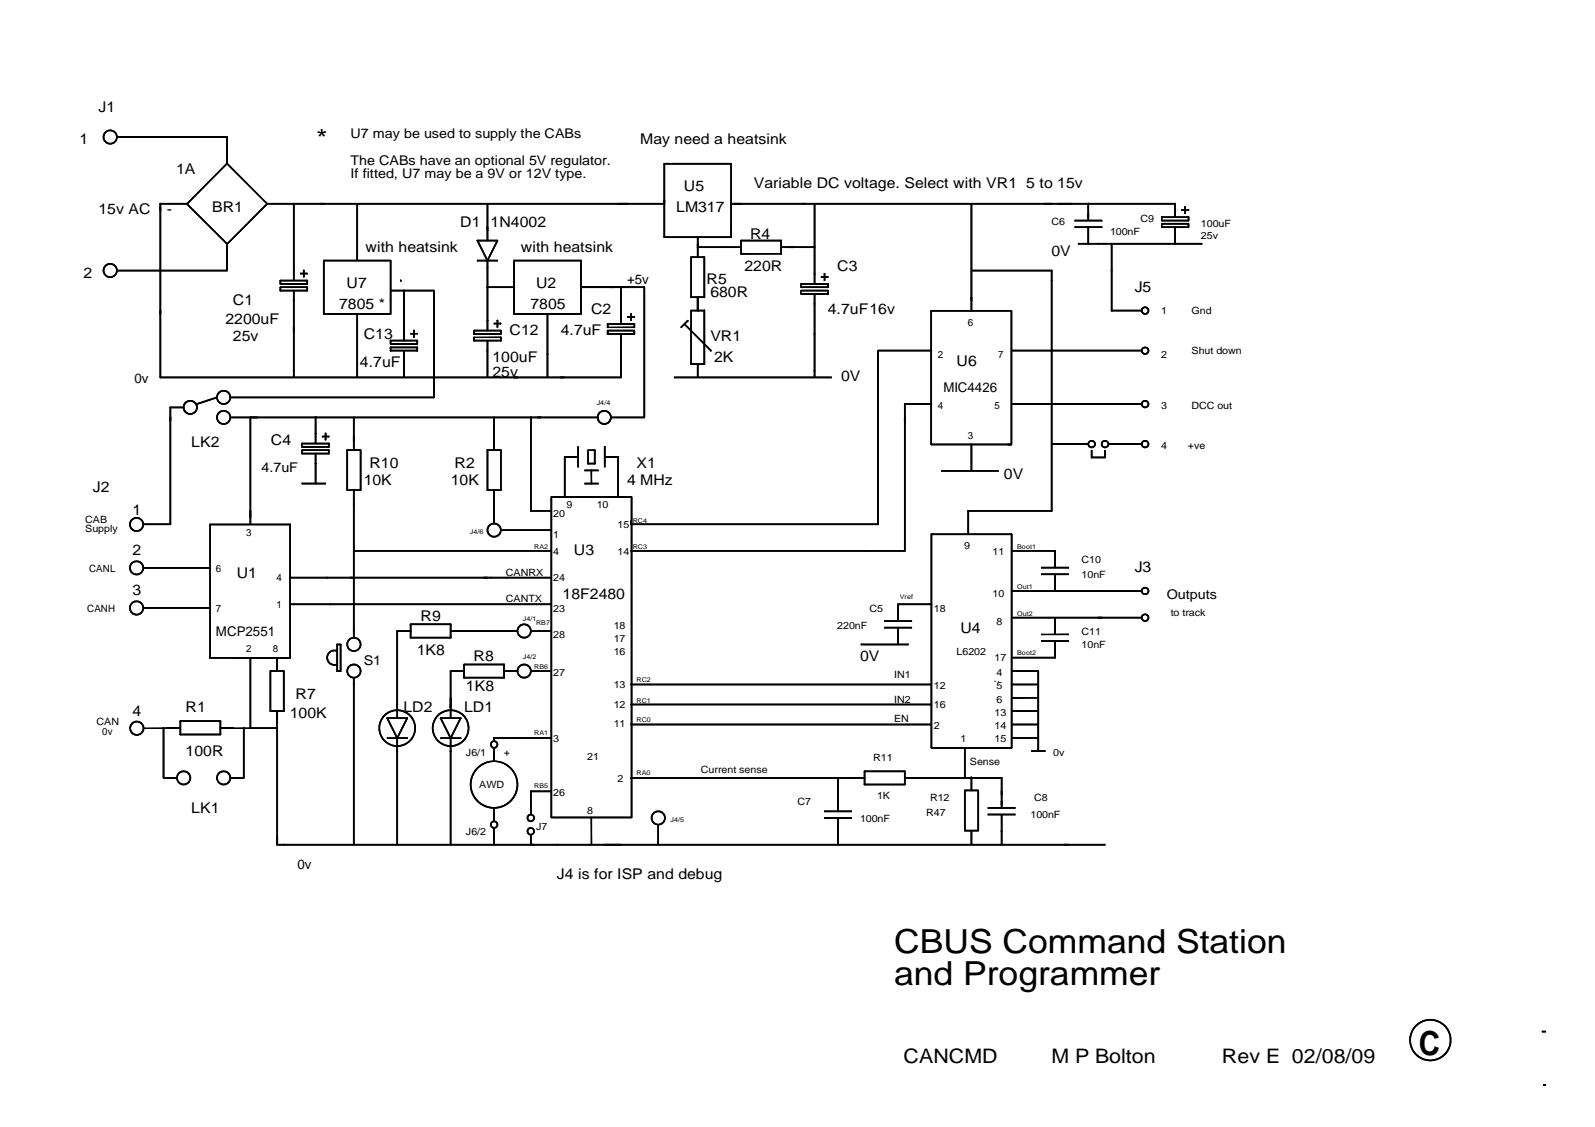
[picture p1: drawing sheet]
<svg xmlns="http://www.w3.org/2000/svg" width="297mm" height="210mm" viewBox="0 0 297 210" stroke-linecap="round" stroke-linejoin="round" font-family="sans-serif">
<defs><g id="words">
<g font-size="6.2">
<text x="166.5" y="177.4">CBUS Command Station</text>
<text x="166.5" y="183.4">and Programmer</text>
<text x="264.2" y="196.5">C</text>
</g>
<text font-size="4.9" x="58.9" y="27.5">*</text>
<g font-size="3.7">
<text x="168.3" y="197.9">CANCMD</text>
<text x="195.8" y="197.9">M P Bolton</text>
<text x="227.5" y="197.9">Rev E 02/08/09</text>
</g>
<g font-size="2.8">
<text x="18.3" y="20.8">J1</text>
<text x="14.8" y="26.8">1</text>
<text x="119.2" y="26.8">May need a heatsink</text>
<text x="32.8" y="32.5">1A</text>
<text x="127.4" y="35.6">U5</text>
<text x="140.4" y="34.9">Variable DC voltage. Select with VR1 5 to 15v</text>
<text x="18.3" y="39.9">15v AC</text>
<text x="31" y="39.9">-</text>
<text x="39.5" y="39.5">BR1</text>
<text x="125.9" y="39.5">LM317</text>
<text x="68.1" y="46.9">with heatsink</text>
<text x="85.7" y="42.3">D1</text>
<text x="91.4" y="42.3">1N4002</text>
<text x="97" y="46.9">with heatsink</text>
<text x="139.7" y="44.5">R4</text>
<text x="195.8" y="47.6">0V</text>
<text x="15.5" y="51.9">2</text>
<text x="64.6" y="53.6">U7</text>
<text x="99.8" y="53.6">U2</text>
<text x="131.6" y="52.9">R5</text>
<text x="138.6" y="50.4">220R</text>
<text x="155.9" y="50.4">C3</text>
<text x="43.4" y="56.8">C1</text>
<text x="63.1" y="57.5">7805 *</text>
<text x="98.8" y="57.5">7805</text>
<text x="110.1" y="58.6">C2</text>
<text x="132.3" y="55.4">680R</text>
<text x="154.2" y="58.6">4.7uF16v</text>
<text x="211.3" y="54.3">J5</text>
<text x="42" y="60.3">2200uF</text>
<text x="43.4" y="63.5">25v</text>
<text x="67.7" y="63.1">C13</text>
<text x="94.9" y="62.4">C12</text>
<text x="104.4" y="62.4">4.7uF</text>
<text x="132.3" y="63.5">VR1</text>
<text x="67" y="68.4">4.7uF</text>
<text x="91.7" y="67.4">100uF</text>
<text x="91.7" y="70.2">25v</text>
<text x="133" y="67.4">2K</text>
<text x="156.6" y="70.9">0V</text>
<text x="178.2" y="68.1">U6</text>
<text x="35.6" y="83.3">LK2</text>
<text x="50.4" y="82.9">C4</text>
<text x="68.8" y="87.1">R10</text>
<text x="84.7" y="87.1">R2</text>
<text x="118.5" y="87.1">X1</text>
<text x="187" y="89.3">0V</text>
<text x="17.3" y="91.7">J2</text>
<text x="24.7" y="96">1</text>
<text x="67.7" y="90.3">10K</text>
<text x="84" y="90.3">10K</text>
<text x="116.8" y="90.3">4 MHz</text>
<text x="24.7" y="103.4">2</text>
<text x="44.1" y="107.6">U1</text>
<text x="106.9" y="103.4">U3</text>
<text x="211.3" y="106.5">J3</text>
<text x="24.7" y="110.8">3</text>
<text x="104.8" y="111.5">18F2480</text>
<text x="78.3" y="115.7">R9</text>
<text x="178.9" y="117.8">U4</text>
<text x="77.6" y="122.1">1K8</text>
<text x="88.2" y="123.1">R8</text>
<text x="160.2" y="123.1">0V</text>
<text x="55" y="130.2">R7</text>
<text x="86.8" y="128.8">1K8</text>
<text x="24.7" y="133.3">4</text>
<text x="34.6" y="132.6">R1</text>
<text x="54" y="133.7">100K</text>
<text x="75.1" y="132.6">LD2</text>
<text x="86.4" y="132.6">LD1</text>
<text x="34.6" y="140.8">100R</text>
<text x="35.6" y="151.3">LK1</text>
<text x="103.7" y="163.7">J4 is for ISP and debug</text>
</g>
<g font-size="2.5">
<text x="65.3" y="25.8">U7 may be used to supply the CABs</text>
<text x="65.3" y="30.7">The CABs have an optional 5V regulator.</text>
<text x="65.3" y="33.2">If fitted, U7 may be a 9V or 12V type.</text>
<text x="116.8" y="52.9">+5v</text>
<text x="25" y="71.3">0v</text>
<text x="175.7" y="73">MIC4426</text>
<text x="48.7" y="87.8">4.7uF</text>
<text x="217.3" y="111.5">Outputs</text>
<text x="40.2" y="118.5">MCP2551</text>
<text x="67.7" y="123.8">S1</text>
<text x="55.4" y="161.9">0v</text>
</g>
<g font-size="1.9">
<text x="195.8" y="42">C6</text>
<text x="212.4" y="41.3">C9</text>
<text x="206.7" y="43.7">100nF</text>
<text x="223.7" y="42.3">100uF</text>
<text x="223.7" y="44.5">25v</text>
<text x="216.3" y="58.6">1</text>
<text x="221.9" y="58.6">Gnd</text>
<text x="180.3" y="60.7">6</text>
<text x="221.9" y="66">Shut down</text>
<text x="174.6" y="66.7">2</text>
<text x="185.9" y="66.7">7</text>
<text x="216.3" y="66.7">2</text>
<text x="174.6" y="76.2">4</text>
<text x="185.2" y="76.2">5</text>
<text x="216.3" y="76.2">3</text>
<text x="221.9" y="76.2">DCC out</text>
<text x="180.3" y="81.8">3</text>
<text x="216.3" y="83.6">4</text>
<text x="221.2" y="83.6">+ve</text>
<text x="105.5" y="94.5">9</text>
<text x="111.1" y="94.5">10</text>
<text x="15.9" y="97.4">CAB</text>
<text x="15.9" y="99.1">Supply</text>
<text x="45.9" y="99.8">3</text>
<text x="103" y="96.3">20</text>
<text x="103" y="100.2">1</text>
<text x="115" y="98.4">15</text>
<text x="16.6" y="106.5">CANL</text>
<text x="40.2" y="106.5">6</text>
<text x="94.2" y="107.2">CANRX</text>
<text x="103" y="103.4">4</text>
<text x="115" y="103.4">14</text>
<text x="179.6" y="102.3">9</text>
<text x="184.9" y="103.4">11</text>
<text x="201.4" y="104.8">C10</text>
<text x="201.4" y="107.6">10nF</text>
<text x="16.2" y="113.9">CANH</text>
<text x="40.2" y="113.9">7</text>
<text x="51.5" y="108.3">4</text>
<text x="51.5" y="113.2">1</text>
<text x="94.2" y="112.2">CANTX</text>
<text x="103" y="108.3">24</text>
<text x="103" y="113.9">23</text>
<text x="161.9" y="113.9">C5</text>
<text x="173.9" y="113.9">18</text>
<text x="184.9" y="111.1">10</text>
<text x="103" y="118.9">28</text>
<text x="114.3" y="119.6">17</text>
<text x="114.3" y="117.1">18</text>
<text x="155.9" y="117.1">220nF</text>
<text x="185.6" y="116.4">8</text>
<text x="201.4" y="118.2">C11</text>
<text x="218" y="114.7">to track</text>
<text x="45.9" y="121.4">2</text>
<text x="50.8" y="121.4">8</text>
<text x="103" y="125.9">27</text>
<text x="114.3" y="122.1">16</text>
<text x="178.2" y="122.1">L6202</text>
<text x="185.2" y="123.1">17</text>
<text x="185.6" y="125.9">4</text>
<text x="201.4" y="120.7">10nF</text>
<text x="114.3" y="131.9">12</text>
<text x="114.3" y="128.1">13</text>
<text x="166.5" y="130.9">IN2</text>
<text x="166.5" y="126.3">IN1</text>
<text x="173.9" y="131.9">16</text>
<text x="173.9" y="128.4">12</text>
<text x="185.6" y="130.9">6</text>
<text x="185.6" y="128.4">5</text>
<text x="18" y="135.1">CAN</text>
<text x="19" y="136.9">0v</text>
<text x="114.3" y="135.5">11</text>
<text x="166.5" y="134.4">EN</text>
<text x="173.9" y="135.8">2</text>
<text x="185.2" y="135.8">14</text>
<text x="185.2" y="133.3">13</text>
<text x="86.8" y="140.8">J6/1</text>
<text x="93.8" y="140.8">+</text>
<text x="103" y="138.3">3</text>
<text x="109.4" y="141.5">21</text>
<text x="130.5" y="143.9">Current sense</text>
<text x="162.6" y="141.8">R11</text>
<text x="178.9" y="138.3">1</text>
<text x="180.6" y="142.5">Sense</text>
<text x="185.2" y="138.3">15</text>
<text x="196.1" y="140.8">0v</text>
<text x="89.3" y="146.8">AWD</text>
<text x="103" y="148.2">26</text>
<text x="115" y="145.7">2</text>
<text x="148.5" y="149.9">C7</text>
<text x="163.3" y="148.9">1K</text>
<text x="173.2" y="149.2">R12</text>
<text x="192.6" y="149.2">C8</text>
<text x="86.8" y="155.6">J6/2</text>
<text x="99.8" y="154.5">J7</text>
<text x="109.4" y="151.7">8</text>
<text x="160.2" y="153.1">100nF</text>
<text x="172.5" y="152">R47</text>
<text x="191.9" y="152.4">100nF</text>
</g>
<g font-size="1.2">
<text x="111.1" y="75.5">J4/4</text>
<text x="87.5" y="99.5">J4/6</text>
<text x="117.8" y="97.4">RC4</text>
<text x="99.5" y="102.3">RA2</text>
<text x="117.8" y="102.3">RC3</text>
<text x="189.4" y="102.3">Boot1</text>
<text x="167.6" y="111.5">Vref</text>
<text x="189.4" y="109.7">Out1</text>
<text x="97.4" y="115.7">J4/1</text>
<text x="99.8" y="116.4">RB7</text>
<text x="189.4" y="114.7">Out2</text>
<text x="97.4" y="122.8">J4/2</text>
<text x="99.5" y="124.5">RB6</text>
<text x="189.4" y="122.1">Boot2</text>
<text x="118.5" y="130.9">RC1</text>
<text x="118.5" y="127">RC2</text>
<text x="99.5" y="136.9">RA1</text>
<text x="118.5" y="134.4">RC0</text>
<text x="99.5" y="146.8">RB5</text>
<text x="118.5" y="144.3">RA0</text>
<text x="124.9" y="153.1">J4/5</text>
</g>
</g></defs>
<path d="M112.5 157.3h86.5v.1h-86.5z" fill-rule="evenodd" fill="#241214" stroke="#000" stroke-width=".19"/>
<path d="M112.5 157.4v-.1h86.5v.1M112.5 157.4h86.5" fill="none" stroke="#000" stroke-width=".19"/>
<path d="M146.7 46h5v.1h-5z" fill-rule="evenodd" fill="#241214" stroke="#000" stroke-width=".19"/>
<path d="M146.7 46.1h5.1M151.7 46v.1M151.8 46h-5.1v.1" fill="none" stroke="#000" stroke-width=".19"/>
<path d="M117.5 134.9h56v.1h-56z" fill-rule="evenodd" fill="#241214" stroke="#000" stroke-width=".19"/>
<path d="M117.5 134.9h56M117.5 134.8v.2M173.5 134.8v.2h-56" fill="none" stroke="#000" stroke-width=".19"/>
<path d="M117.5 131.1h56v.2h-56z" fill-rule="evenodd" fill="#241214" stroke="#000" stroke-width=".19"/>
<path d="M117.5 131.1h56M117.5 131.1v.2M173.5 131.1v.2h-56" fill="none" stroke="#000" stroke-width=".19"/>
<path d="M117.5 127.4h56v.2h-56z" fill-rule="evenodd" fill="#241214" stroke="#000" stroke-width=".19"/>
<path d="M117.5 127.4h56M117.5 127.4v.2M173.5 127.4v.2h-56" fill="none" stroke="#000" stroke-width=".19"/>
<path d="M117.5 144.8h38.5v.1h-38.5z" fill-rule="evenodd" fill="#241214" stroke="#000" stroke-width=".19"/>
<path d="M117.5 144.8h38.5M117.5 144.8v.1M156 144.8v.1h-38.5" fill="none" stroke="#000" stroke-width=".19"/>
<path d="M117.5 102.5h43.5v.2h-43.5z" fill-rule="evenodd" fill="#241214" stroke="#000" stroke-width=".19"/>
<path d="M117.5 102.7h43.6M161 102.5v.2M161.1 102.5h-43.6v.2" fill="none" stroke="#000" stroke-width=".19"/>
<path d="M117.5 97.6h46v.1h-46z" fill-rule="evenodd" fill="#241214" stroke="#000" stroke-width=".19"/>
<path d="M163.5 97.6v.1M163.6 97.6h-46.1v.1h46.1" fill="none" stroke="#000" stroke-width=".19"/>
<path d="M125.6 70.2h29.2v.2h-29.2z" fill-rule="evenodd" fill="#241214" stroke="#000" stroke-width=".19"/>
<path d="M125.6 70.4h29.3M154.8 70.2v.2M154.9 70.2h-29.3v.2" fill="none" stroke="#000" stroke-width=".19"/>
<path d="M136.8 37.9h13.1v.1h-13.1z" fill-rule="evenodd" fill="#241214" stroke="#000" stroke-width=".19"/>
<path d="M136.7 37.9h13.2M136.8 37.8v.2M149.9 37.8v.2h-13.2" fill="none" stroke="#000" stroke-width=".19"/>
<path d="M39.1 97.7h.1v24.9h-.1z" fill-rule="evenodd" fill="#241214" stroke="#000" stroke-width=".19"/>
<path d="M39.2 97.7v24.9M39.2 97.7h-.1v24.9M39.1 122.6h.1" fill="none" stroke="#000" stroke-width=".19"/>
<path d="M54 97.7h.1v24.9h-.1z" fill-rule="evenodd" fill="#241214" stroke="#000" stroke-width=".19"/>
<path d="M53.9 97.7h.2M54 97.7v24.9M54.1 97.7v24.9h-.2" fill="none" stroke="#000" stroke-width=".19"/>
<path d="M65.8 93.9h.2v23.6h-.2z" fill-rule="evenodd" fill="#241214" stroke="#000" stroke-width=".19"/>
<path d="M65.8 93.9h.2v23.7M65.8 93.9v23.7M65.8 117.5h.2" fill="none" stroke="#000" stroke-width=".19"/>
<path d="M117.6 92.6h.1v59.6h-.1z" fill-rule="evenodd" fill="#241214" stroke="#000" stroke-width=".19"/>
<path d="M117.5 92.6h.2v59.7M117.6 92.6v59.7M117.5 152.2h.2" fill="none" stroke="#000" stroke-width=".19"/>
<path d="M102.6 92.6h.1v59.6h-.1z" fill-rule="evenodd" fill="#241214" stroke="#000" stroke-width=".19"/>
<path d="M102.6 92.5v59.7h.2M102.6 92.6h.2M102.7 92.5v59.7" fill="none" stroke="#000" stroke-width=".19"/>
<path d="M52.9 157.3h46.6v.1h-46.6z" fill-rule="evenodd" fill="#241214" stroke="#000" stroke-width=".19"/>
<path d="M52.9 157.4h46.6M99.5 157.3v.1M99.5 157.3h-46.6v.1" fill="none" stroke="#000" stroke-width=".19"/>
<path d="M61.5 112.5h41.1v.1h-41.1z" fill-rule="evenodd" fill="#241214" stroke="#000" stroke-width=".19"/>
<path d="M61.5 112.6h41.1M102.6 112.5v.1M102.6 112.5h-41.1v.1" fill="none" stroke="#000" stroke-width=".19"/>
<path d="M65.3 107.5h25.5v.2h-25.5z" fill-rule="evenodd" fill="#241214" stroke="#000" stroke-width=".19"/>
<path d="M65.2 107.5h25.6M65.3 107.5v.2M90.8 107.5v.2h-25.6" fill="none" stroke="#000" stroke-width=".19"/>
<path d="M73.9 131.3h.1v2.4h-.1z" fill-rule="evenodd" fill="#241214" stroke="#000" stroke-width=".19"/>
<path d="M73.9 133.7h.1M73.9 133.8v-2.5h.1v2.5" fill="none" stroke="#000" stroke-width=".19"/>
<path d="M70.7 135.6a3.3 3.3 0 0 0 6.6 0 3.3 3.3 0 0 0-6.6 0zM70.6 135.6a3.4 3.4 0 0 0 6.8 0 3.4 3.4 0 0 0-6.8 0z" fill-rule="evenodd" fill="#241214" stroke="#000" stroke-width=".19"/>
<g fill="none" stroke="#000" stroke-width=".19">
<circle cx="74" cy="135.6" r="3.3"/>
<circle cx="74" cy="135.6" r="3.4"/>
</g>
<path d="M72.1 133.7h3.8v.1h-3.8z" fill-rule="evenodd" fill="#241214" stroke="#000" stroke-width=".19"/>
<path d="M72.1 133.8h3.8M75.9 133.7v.2M75.9 133.7h-3.8v.2" fill="none" stroke="#000" stroke-width=".19"/>
<path d="M72 133.8l.2-.1 1.8 3.8h-.1z" fill-rule="evenodd" fill="#241214" stroke="#000" stroke-width=".19"/>
<path d="M72 133.7l1.9 3.8 .2-.1M72.1 133.7l1.9 3.8M72.2 133.7l-.2 .1" fill="none" stroke="#000" stroke-width=".19"/>
<path d="M75.8 133.7l.1 .1-1.9 3.7h-.1z" fill-rule="evenodd" fill="#241214" stroke="#000" stroke-width=".19"/>
<path d="M73.9 137.4l.1 .1M75.7 133.7l.2 .1-1.9 3.7M75.8 133.7l-1.9 3.8" fill="none" stroke="#000" stroke-width=".19"/>
<path d="M72.1 137.4h3.8v.1h-3.8z" fill-rule="evenodd" fill="#241214" stroke="#000" stroke-width=".19"/>
<path d="M72.1 137.5h3.8M75.9 137.4v.2M75.9 137.4h-3.8v.2" fill="none" stroke="#000" stroke-width=".19"/>
<path d="M73.9 137.5h.1v2.5h-.1z" fill-rule="evenodd" fill="#241214" stroke="#000" stroke-width=".19"/>
<path d="M73.9 140h.1M73.9 140v-2.5h.1v2.5" fill="none" stroke="#000" stroke-width=".19"/>
<path d="M76.5 116.2h7.4v.1h-7.4z" fill-rule="evenodd" fill="#241214" stroke="#000" stroke-width=".19"/>
<path d="M76.5 116.3h7.5M83.9 116.2v.2M84 116.2h-7.5v.2" fill="none" stroke="#000" stroke-width=".19"/>
<path d="M76.5 118.7h7.4v.1h-7.4z" fill-rule="evenodd" fill="#241214" stroke="#000" stroke-width=".19"/>
<path d="M76.5 118.7h7.4M76.5 118.7v.1M83.9 118.7v.1h-7.4" fill="none" stroke="#000" stroke-width=".19"/>
<path d="M74 117.5h2.5v.1h-2.5z" fill-rule="evenodd" fill="#241214" stroke="#000" stroke-width=".19"/>
<path d="M74 117.6h2.5M76.5 117.5v.1M76.5 117.5h-2.5v.1" fill="none" stroke="#000" stroke-width=".19"/>
<path d="M76.4 116.3h.1v2.5h-.1z" fill-rule="evenodd" fill="#241214" stroke="#000" stroke-width=".19"/>
<path d="M76.4 116.3h.1v2.5M76.4 118.8h.1M76.4 116.3v2.5" fill="none" stroke="#000" stroke-width=".19"/>
<path d="M83.9 116.3h.1v2.5h-.1z" fill-rule="evenodd" fill="#241214" stroke="#000" stroke-width=".19"/>
<path d="M83.8 116.3h.2v2.5M83.8 118.8h.2M83.9 116.3v2.5" fill="none" stroke="#000" stroke-width=".19"/>
<path d="M83.9 117.5h2.5v.1h-2.5z" fill-rule="evenodd" fill="#241214" stroke="#000" stroke-width=".19"/>
<path d="M83.9 117.6h2.6M86.4 117.5v.1M86.5 117.5h-2.6v.1" fill="none" stroke="#000" stroke-width=".19"/>
<path d="M65.8 127.5h.2v29.8h-.2z" fill-rule="evenodd" fill="#241214" stroke="#000" stroke-width=".19"/>
<path d="M65.8 127.5h.2v29.9M65.8 127.5v29.9M65.8 157.3h.2" fill="none" stroke="#000" stroke-width=".19"/>
<path d="M51.6 135.6h.1v21.7h-.1z" fill-rule="evenodd" fill="#241214" stroke="#000" stroke-width=".19"/>
<path d="M51.5 135.6h.2v21.8M51.6 135.6v21.8M51.5 157.3h.2" fill="none" stroke="#000" stroke-width=".19"/>
<path d="M73.9 139.9h.1v17.4h-.1z" fill-rule="evenodd" fill="#241214" stroke="#000" stroke-width=".19"/>
<path d="M73.9 157.3h.1M73.9 157.4v-17.5h.1v17.5" fill="none" stroke="#000" stroke-width=".19"/>
<path d="M51.6 156.1h.1v1.2h-.1z" fill-rule="evenodd" fill="#241214" stroke="#000" stroke-width=".19"/>
<path d="M51.7 156v1.3M51.7 156.1l-.1-.1v1.3h.1" fill="none" stroke="#000" stroke-width=".19"/>
<path d="M51.6 157.3h1.3v.1h-1.3z" fill-rule="evenodd" fill="#241214" stroke="#000" stroke-width=".19"/>
<path d="M51.6 157.3h1.3M51.6 157.2v.2M52.9 157.2v.2h-1.3" fill="none" stroke="#000" stroke-width=".19"/>
<path d="M33.6 136.7h7.4v.2h-7.4z" fill-rule="evenodd" fill="#241214" stroke="#000" stroke-width=".19"/>
<path d="M33.5 136.7h7.5M33.6 136.7v.2M41 136.7v.2h-7.5" fill="none" stroke="#000" stroke-width=".19"/>
<path d="M33.6 134.2h7.4v.2h-7.4z" fill-rule="evenodd" fill="#241214" stroke="#000" stroke-width=".19"/>
<path d="M33.6 134.4h7.5M41 134.2v.2M41.1 134.2h-7.5v.2" fill="none" stroke="#000" stroke-width=".19"/>
<path d="M41 135.5h2.5v.1h-2.5z" fill-rule="evenodd" fill="#241214" stroke="#000" stroke-width=".19"/>
<path d="M41 135.5h2.5M41 135.5v.1M43.5 135.5v.1h-2.5" fill="none" stroke="#000" stroke-width=".19"/>
<path d="M41 134.3h.1v2.5h-.1z" fill-rule="evenodd" fill="#241214" stroke="#000" stroke-width=".19"/>
<path d="M41 134.3v2.5h.1M41 134.3h.1M41.1 134.3v2.5" fill="none" stroke="#000" stroke-width=".19"/>
<path d="M33.5 134.3h.2v2.5h-.2z" fill-rule="evenodd" fill="#241214" stroke="#000" stroke-width=".19"/>
<path d="M33.5 134.3v2.5h.2M33.5 134.3h.2M33.7 134.3v2.5" fill="none" stroke="#000" stroke-width=".19"/>
<path d="M31.1 135.5h2.5v.1h-2.5z" fill-rule="evenodd" fill="#241214" stroke="#000" stroke-width=".19"/>
<path d="M31 135.5h2.6M31.1 135.5v.1M33.6 135.5v.1h-2.6" fill="none" stroke="#000" stroke-width=".19"/>
<path d="M26.7 113.2h12.4v.1h-12.4z" fill-rule="evenodd" fill="#241214" stroke="#000" stroke-width=".19"/>
<path d="M26.7 113.2h12.4v.1M26.7 113.3h12.4M26.7 113.2v.1" fill="none" stroke="#000" stroke-width=".19"/>
<path d="M26.7 105.7h12.4v.1h-12.4z" fill-rule="evenodd" fill="#241214" stroke="#000" stroke-width=".19"/>
<path d="M26.7 105.7h12.4v.2M26.7 105.8h12.4M26.7 105.7v.2" fill="none" stroke="#000" stroke-width=".19"/>
<path d="M24.3 135.6a1.2 1.2 0 0 0 2.4 0 1.2 1.2 0 0 0-2.4 0zM24.2 135.6a1.31 1.31 0 0 0 2.6 0 1.31 1.31 0 0 0-2.6 0z" fill-rule="evenodd" fill="#241214" stroke="#000" stroke-width=".19"/>
<g fill="none" stroke="#000" stroke-width=".19">
<circle cx="25.5" cy="135.6" r="1.32"/>
<circle cx="25.5" cy="135.6" r="1.19"/>
</g>
<path d="M26.8 135.7l4.9-.1z" fill="#241214" stroke="#000" stroke-width=".19"/>
<path d="M26.8 135.7h4.9M31.7 135.6v.1M31.7 135.6h-4.9v.1" fill="none" stroke="#000" stroke-width=".19"/>
<path d="M33 144.9a1.2 1.2 0 0 0 2.4 0 1.2 1.2 0 0 0-2.4 0zM32.9 144.9a1.31 1.31 0 0 0 2.6 0 1.31 1.31 0 0 0-2.6 0z" fill-rule="evenodd" fill="#241214" stroke="#000" stroke-width=".19"/>
<g fill="none" stroke="#000" stroke-width=".19">
<circle cx="34.2" cy="144.9" r="1.31"/>
<circle cx="34.2" cy="144.9" r="1.18"/>
</g>
<path d="M30.5 144.8h2.5v.1h-2.5z" fill-rule="evenodd" fill="#241214" stroke="#000" stroke-width=".19"/>
<path d="M30.4 144.8h2.6M30.5 144.8v.1M33 144.8v.1h-2.6" fill="none" stroke="#000" stroke-width=".19"/>
<path d="M30.4 135.6h.1v9.3h-.1z" fill-rule="evenodd" fill="#241214" stroke="#000" stroke-width=".19"/>
<path d="M30.4 135.5h.1l.1 9.4h-.2z" fill="none" stroke="#000" stroke-width=".19"/>
<path d="M24.3 105.8a1.18 1.18 0 0 0 2.3 0 1.18 1.18 0 0 0-2.3 0zM24.1 105.8a1.31 1.31 0 0 0 2.6 0 1.31 1.31 0 0 0-2.6 0z" fill-rule="evenodd" fill="#241214" stroke="#000" stroke-width=".19"/>
<g fill="none" stroke="#000" stroke-width=".19">
<circle cx="25.4" cy="105.8" r="1.31"/>
<circle cx="25.4" cy="105.8" r="1.18"/>
</g>
<path d="M24.3 113.2a1.18 1.18 0 0 0 2.3 0 1.18 1.18 0 0 0-2.3 0zM24.1 113.2a1.31 1.31 0 0 0 2.6 0 1.31 1.31 0 0 0-2.6 0z" fill-rule="evenodd" fill="#241214" stroke="#000" stroke-width=".19"/>
<g fill="none" stroke="#000" stroke-width=".19">
<circle cx="25.4" cy="113.2" r="1.32"/>
<circle cx="25.4" cy="113.2" r="1.19"/>
</g>
<path d="M46.6 122.5h.1v13.1h-.1z" fill-rule="evenodd" fill="#241214" stroke="#000" stroke-width=".19"/>
<path d="M46.5 122.5h.2v13.1M46.5 135.6h.2M46.6 122.5v13.1" fill="none" stroke="#000" stroke-width=".19"/>
<path d="M52.8 125h.1v7.5h-.1z" fill-rule="evenodd" fill="#241214" stroke="#000" stroke-width=".19"/>
<path d="M52.7 125h.2v7.5M52.7 132.5h.2M52.8 125v7.5" fill="none" stroke="#000" stroke-width=".19"/>
<path d="M50.3 125h.1v7.5h-.1z" fill-rule="evenodd" fill="#241214" stroke="#000" stroke-width=".19"/>
<path d="M50.3 125v7.5h.2M50.3 125h.2M50.4 125v7.5" fill="none" stroke="#000" stroke-width=".19"/>
<path d="M51.6 122.5h.1v2.5h-.1z" fill-rule="evenodd" fill="#241214" stroke="#000" stroke-width=".19"/>
<path d="M51.5 122.5h.2v2.6M51.5 125h.2M51.6 122.5v2.6" fill="none" stroke="#000" stroke-width=".19"/>
<path d="M50.4 124.9h2.5v.2h-2.5z" fill-rule="evenodd" fill="#241214" stroke="#000" stroke-width=".19"/>
<path d="M50.3 124.9h2.6M50.4 124.9v.2M52.9 124.9v.2h-2.6" fill="none" stroke="#000" stroke-width=".19"/>
<path d="M50.4 132.4h2.5v.1h-2.5z" fill-rule="evenodd" fill="#241214" stroke="#000" stroke-width=".19"/>
<path d="M50.3 132.4h2.6M50.4 132.3v.2M52.9 132.3v.2h-2.6" fill="none" stroke="#000" stroke-width=".19"/>
<path d="M51.6 132.5h.1v2.4h-.1z" fill-rule="evenodd" fill="#241214" stroke="#000" stroke-width=".19"/>
<path d="M51.5 132.5h.2v2.5M51.5 134.9h.2M51.6 132.5v2.5" fill="none" stroke="#000" stroke-width=".19"/>
<path d="M73.9 117.5h.1v13.7h-.1z" fill-rule="evenodd" fill="#241214" stroke="#000" stroke-width=".19"/>
<path d="M73.9 117.5v13.7h.2M73.9 117.5h.2M74 117.5v13.7" fill="none" stroke="#000" stroke-width=".19"/>
<path d="M41.7 135.7l4.9-.1z" fill="#241214" stroke="#000" stroke-width=".19"/>
<path d="M41.7 135.7h5M46.6 135.6v.1M46.7 135.6h-5v.1" fill="none" stroke="#000" stroke-width=".19"/>
<path d="M42.9 144.8h2.5v.1h-2.5z" fill-rule="evenodd" fill="#241214" stroke="#000" stroke-width=".19"/>
<path d="M42.9 144.9h2.5M45.4 144.8v.2M45.4 144.8h-2.5v.2" fill="none" stroke="#000" stroke-width=".19"/>
<path d="M40.5 144.9a1.18 1.18 0 0 0 2.3 0 1.18 1.18 0 0 0-2.3 0zM40.3 144.9a1.35 1.35 0 0 0 2.7 0 1.35 1.35 0 0 0-2.7 0z" fill-rule="evenodd" fill="#241214" stroke="#000" stroke-width=".19"/>
<g fill="none" stroke="#000" stroke-width=".19">
<circle cx="41.7" cy="144.9" r="1.31"/>
<circle cx="41.7" cy="144.9" r="1.18"/>
</g>
<path d="M46.6 135.6h5v.1h-5z" fill-rule="evenodd" fill="#241214" stroke="#000" stroke-width=".19"/>
<path d="M46.6 135.6l5-.1v.2h-5M46.6 135.5v.2" fill="none" stroke="#000" stroke-width=".19"/>
<path d="M45.4 136.7v.2z" fill-rule="evenodd" fill="#241214" stroke="#000" stroke-width=".19"/>
<path d="M45.4 136.7v.2" fill="none" stroke="#000" stroke-width=".19"/>
<path d="M45.3 135.6h.2v9.3h-.2z" fill-rule="evenodd" fill="#241214" stroke="#000" stroke-width=".19"/>
<path d="M45.5 135.5v9.4M45.5 135.6l-.2-.1v9.4h.2" fill="none" stroke="#000" stroke-width=".19"/>
<path d="M51.5 132.5l.1 3.1z" fill="#241214" stroke="#000" stroke-width=".19"/>
<path d="M51.5 135.6h.1M51.5 135.6v-3.1h.1v3.1" fill="none" stroke="#000" stroke-width=".19"/>
<path d="M39.1 122.5l15 .1z" fill="#241214" stroke="#000" stroke-width=".19"/>
<path d="M39.1 122.5v.1h15M39.1 122.5h15M54.1 122.5v.1" fill="none" stroke="#000" stroke-width=".19"/>
<path d="M51.5 122.6l.1 2.4z" fill="#241214" stroke="#000" stroke-width=".19"/>
<path d="M51.5 125h.1M51.5 125.1v-2.5h.1v2.5" fill="none" stroke="#000" stroke-width=".19"/>
<path d="M53.4 122.5l.7 .1z" fill="#241214" stroke="#000" stroke-width=".19"/>
<path d="M53.4 122.5v.1h.7M53.4 122.5h.7M54.1 122.5v.1" fill="none" stroke="#000" stroke-width=".19"/>
<path d="M54.1 112.5h.6v.1h-.6z" fill-rule="evenodd" fill="#241214" stroke="#000" stroke-width=".19"/>
<path d="M54.1 112.5h.6M54.1 112.4v.2M54.7 112.4v.2h-.6" fill="none" stroke="#000" stroke-width=".19"/>
<path d="M54.7 112.5h6.8v.1h-6.8z" fill-rule="evenodd" fill="#241214" stroke="#000" stroke-width=".19"/>
<path d="M54.7 112.6h6.9M61.5 112.5v.1M61.6 112.5h-6.9v.1" fill="none" stroke="#000" stroke-width=".19"/>
<path d="M54.1 107.5h6.8v.2h-6.8z" fill-rule="evenodd" fill="#241214" stroke="#000" stroke-width=".19"/>
<path d="M54.1 107.7h6.9M60.9 107.5v.2M61 107.5h-6.9v.2" fill="none" stroke="#000" stroke-width=".19"/>
<path d="M60.9 107.5h5v.2h-5z" fill-rule="evenodd" fill="#241214" stroke="#000" stroke-width=".19"/>
<path d="M60.9 107.5h5M60.9 107.5v.2M65.9 107.5v.2h-5" fill="none" stroke="#000" stroke-width=".19"/>
<path d="M62.8 120h.6v.1h-.6z" fill-rule="evenodd" fill="#241214" stroke="#000" stroke-width=".19"/>
<path d="M63.4 120v.1M63.5 120h-.7v.1h.7" fill="none" stroke="#000" stroke-width=".19"/>
<path d="M62.8 124.9h.6v.2h-.6z" fill-rule="evenodd" fill="#241214" stroke="#000" stroke-width=".19"/>
<path d="M62.7 124.9h.7M62.8 124.9v.2M63.4 124.9v.2h-.7" fill="none" stroke="#000" stroke-width=".19"/>
<path d="M61.3 121.5a1.36 1.36 0 0 1 1.5-.3v.1a1.29 1.29 0 0 0-1.8 1.2 1.29 1.29 0 0 0 1.8 1.2v.1a1.42 1.42 0 0 1-1.7-.5 1.42 1.42 0 0 1 .2-1.8z" fill-rule="evenodd" fill="#241214" stroke="#000" stroke-width=".19"/>
<path d="M62.7 121.3a1.29 1.29 0 0 0-1.7 1.2 1.29 1.29 0 0 0 1.8 1.2v.1M62.8 121.2a1.4 1.4 0 0 0-1.9 1.3 1.4 1.4 0 0 0 1.9 1.3M62.8 121.2l-.1 .2" fill="none" stroke="#000" stroke-width=".19"/>
<path d="M62.7 120h.2v5h-.2z" fill-rule="evenodd" fill="#241214" stroke="#000" stroke-width=".19"/>
<path d="M62.7 120v5h.2M62.9 120v5M62.7 120h.2" fill="none" stroke="#000" stroke-width=".19"/>
<path d="M63.4 120h.1v5h-.1z" fill-rule="evenodd" fill="#241214" stroke="#000" stroke-width=".19"/>
<path d="M63.3 120h.2v5.1M63.3 125h.2M63.4 120v5.1" fill="none" stroke="#000" stroke-width=".19"/>
<path d="M64.7 120a1.2 1.2 0 0 0 2.4 0 1.2 1.2 0 0 0-2.4 0zM64.6 120a1.31 1.31 0 0 0 2.6 0 1.31 1.31 0 0 0-2.6 0z" fill-rule="evenodd" fill="#241214" stroke="#000" stroke-width=".19"/>
<g fill="none" stroke="#000" stroke-width=".19">
<circle cx="65.9" cy="120" r="1.32"/>
<circle cx="65.9" cy="120" r="1.19"/>
</g>
<path d="M64.7 125a1.2 1.2 0 0 0 2.4 0 1.2 1.2 0 0 0-2.4 0zM64.6 125a1.31 1.31 0 0 0 2.6 0 1.31 1.31 0 0 0-2.6 0z" fill-rule="evenodd" fill="#241214" stroke="#000" stroke-width=".19"/>
<g fill="none" stroke="#000" stroke-width=".19">
<circle cx="65.9" cy="125" r="1.31"/>
<circle cx="65.9" cy="125" r="1.18"/>
</g>
<path d="M65.8 117.5h.2v1.3h-.2z" fill-rule="evenodd" fill="#241214" stroke="#000" stroke-width=".19"/>
<path d="M65.8 117.5v1.3h.2v-1.3M65.8 117.5h.2" fill="none" stroke="#000" stroke-width=".19"/>
<path d="M65.8 126.2h.2v1.3h-.2z" fill-rule="evenodd" fill="#241214" stroke="#000" stroke-width=".19"/>
<path d="M65.8 126.2h.2v1.3M65.8 127.5h.2M65.8 126.2v1.3" fill="none" stroke="#000" stroke-width=".19"/>
<path d="M110.1 152.2l.1 5z" fill="#241214" stroke="#000" stroke-width=".19"/>
<path d="M110.1 152.2h.1v5.1M110.1 157.2h.1M110.1 152.2v5.1" fill="none" stroke="#000" stroke-width=".19"/>
<path d="M91.9 154.2h.2v3.1h-.2z" fill-rule="evenodd" fill="#241214" stroke="#000" stroke-width=".19"/>
<path d="M91.9 154.2h.2v3.2M91.9 157.3h.2M91.9 154.2v3.2" fill="none" stroke="#000" stroke-width=".19"/>
<path d="M83.9 139.9h.1v17.4h-.1z" fill-rule="evenodd" fill="#241214" stroke="#000" stroke-width=".19"/>
<path d="M83.8 139.9h.2v17.5M83.9 139.9v17.5M83.8 157.3h.2" fill="none" stroke="#000" stroke-width=".19"/>
<path d="M122.5 153.6h.1v3.7h-.1z" fill-rule="evenodd" fill="#241214" stroke="#000" stroke-width=".19"/>
<path d="M122.5 153.6h.1v3.8M122.5 157.3h.1M122.5 153.6v3.8" fill="none" stroke="#000" stroke-width=".19"/>
<path d="M98.3 154.8a.56 .56 0 0 0 1.1 0 .56 .56 0 0 0-1.1 0zM98.2 154.8a.68 .68 0 0 0 1.3 0 .68 .68 0 0 0-1.3 0z" fill-rule="evenodd" fill="#241214" stroke="#000" stroke-width=".19"/>
<g fill="none" stroke="#000" stroke-width=".19">
<circle cx="98.8" cy="154.8" r=".68"/>
<circle cx="98.9" cy="154.8" r=".57"/>
</g>
<path d="M103.8 157.3h11.9v.1h-11.9z" fill-rule="evenodd" fill="#241214" stroke="#000" stroke-width=".19"/>
<path d="M103.8 157.4h11.9M115.7 157.3v.1M115.7 157.3h-11.9v.1" fill="none" stroke="#000" stroke-width=".19"/>
<path d="M98.8 155.4h.1v1.9h-.1z" fill-rule="evenodd" fill="#241214" stroke="#000" stroke-width=".19"/>
<path d="M98.8 155.4h.1v2M98.8 157.3h.1M98.8 155.4v2" fill="none" stroke="#000" stroke-width=".19"/>
<path d="M98.8 157.3h5v.1h-5z" fill-rule="evenodd" fill="#241214" stroke="#000" stroke-width=".19"/>
<path d="M98.8 157.3h5M98.8 157.2v.2M103.8 157.2v.2h-5" fill="none" stroke="#000" stroke-width=".19"/>
<path d="M102.7 152.2h14.9v.1h-14.9z" fill-rule="evenodd" fill="#241214" stroke="#000" stroke-width=".19"/>
<path d="M102.7 152.2h14.9M102.7 152.1v.2M117.6 152.1v.2h-14.9" fill="none" stroke="#000" stroke-width=".19"/>
<path d="M83.9 125h.1v6.8h-.1z" fill-rule="evenodd" fill="#241214" stroke="#000" stroke-width=".19"/>
<path d="M83.8 125h.2v6.9M83.8 131.8h.2M83.9 125v6.9" fill="none" stroke="#000" stroke-width=".19"/>
<path d="M83.9 130h.1v1.8h-.1z" fill-rule="evenodd" fill="#241214" stroke="#000" stroke-width=".19"/>
<path d="M84 129.9v1.9M84 130l-.1-.1v1.9h.1" fill="none" stroke="#000" stroke-width=".19"/>
<path d="M96.4 137.4h6.2v.1h-6.2z" fill-rule="evenodd" fill="#241214" stroke="#000" stroke-width=".19"/>
<path d="M96.4 137.5h6.2M102.6 137.4v.1M102.6 137.4h-6.2v.1" fill="none" stroke="#000" stroke-width=".19"/>
<path d="M98.8 147.3h3.8v.1h-3.8z" fill-rule="evenodd" fill="#241214" stroke="#000" stroke-width=".19"/>
<path d="M98.8 147.4h3.8M102.6 147.3v.2M102.6 147.3h-3.8v.2" fill="none" stroke="#000" stroke-width=".19"/>
<path d="M92 137.4h4.4v.1h-4.4z" fill-rule="evenodd" fill="#241214" stroke="#000" stroke-width=".19"/>
<path d="M92 137.4h4.4M92 137.3v.2M96.4 137.3v.2h-4.4" fill="none" stroke="#000" stroke-width=".19"/>
<path d="M91.9 137.4h.2v.6h-.2z" fill-rule="evenodd" fill="#241214" stroke="#000" stroke-width=".19"/>
<path d="M91.9 137.4h.2v.7M91.9 138h.2M91.9 137.4v.7" fill="none" stroke="#000" stroke-width=".19"/>
<path d="M87.7 146.1a4.3 4.3 0 0 0 8.6 0 4.3 4.3 0 0 0-8.6 0zM87.6 146.1a4.4 4.4 0 0 0 8.8 0 4.4 4.4 0 0 0-8.8 0z" fill-rule="evenodd" fill="#241214" stroke="#000" stroke-width=".19"/>
<g fill="none" stroke="#000" stroke-width=".19">
<circle cx="92" cy="146.1" r="4.3"/>
<circle cx="92" cy="146.1" r="4.4"/>
</g>
<path d="M91.4 138.7a.6 .6 0 0 0 1.2 0 .6 .6 0 0 0-1.2 0zM91.4 138.7a.68 .68 0 0 0 1.3 0 .68 .68 0 0 0-1.3 0z" fill-rule="evenodd" fill="#241214" stroke="#000" stroke-width=".19"/>
<g fill="none" stroke="#000" stroke-width=".19">
<circle cx="92" cy="138.7" r=".56"/>
<circle cx="92" cy="138.7" r=".68"/>
</g>
<path d="M91.4 153.6a.6 .6 0 0 0 1.2 0 .6 .6 0 0 0-1.2 0zM91.4 153.6a.68 .68 0 0 0 1.3 0 .68 .68 0 0 0-1.3 0z" fill-rule="evenodd" fill="#241214" stroke="#000" stroke-width=".19"/>
<g fill="none" stroke="#000" stroke-width=".19">
<circle cx="92" cy="153.6" r=".56"/>
<circle cx="92" cy="153.6" r=".68"/>
</g>
<path d="M91.9 139.3h.2v2.5h-.2z" fill-rule="evenodd" fill="#241214" stroke="#000" stroke-width=".19"/>
<path d="M91.9 139.3h.2v2.5M91.9 139.3v2.5M91.9 141.8h.2" fill="none" stroke="#000" stroke-width=".19"/>
<path d="M91.9 150.5h.2v2.5h-.2z" fill-rule="evenodd" fill="#241214" stroke="#000" stroke-width=".19"/>
<path d="M91.9 150.5h.2v2.5M91.9 153h.2M91.9 150.5v2.5" fill="none" stroke="#000" stroke-width=".19"/>
<path d="M83.9 131.3h.1v2.4h-.1z" fill-rule="evenodd" fill="#241214" stroke="#000" stroke-width=".19"/>
<path d="M83.8 131.3h.2v2.5M83.8 133.7h.2M83.9 131.3v2.5" fill="none" stroke="#000" stroke-width=".19"/>
<path d="M80.6 135.6a3.3 3.3 0 0 0 6.6 0 3.3 3.3 0 0 0-6.6 0zM80.5 135.6a3.4 3.4 0 0 0 6.8 0 3.4 3.4 0 0 0-6.8 0z" fill-rule="evenodd" fill="#241214" stroke="#000" stroke-width=".19"/>
<g fill="none" stroke="#000" stroke-width=".19">
<circle cx="83.9" cy="135.6" r="3.3"/>
<circle cx="83.9" cy="135.6" r="3.4"/>
</g>
<path d="M82.1 133.7h3.7v.1h-3.7z" fill-rule="evenodd" fill="#241214" stroke="#000" stroke-width=".19"/>
<path d="M82.1 133.8h3.7M85.8 133.7v.2M85.8 133.7h-3.7v.2" fill="none" stroke="#000" stroke-width=".19"/>
<path d="M82 133.8l.1-.1 1.9 3.8h-.1z" fill-rule="evenodd" fill="#241214" stroke="#000" stroke-width=".19"/>
<path d="M82 133.7l1.9 3.8 .1-.1M82.1 133.7l1.9 3.8M82.2 133.7l-.2 .1" fill="none" stroke="#000" stroke-width=".19"/>
<path d="M85.7 133.7l.1 .1-1.8 3.7h-.1z" fill-rule="evenodd" fill="#241214" stroke="#000" stroke-width=".19"/>
<path d="M83.8 137.4l.2 .1M85.7 133.7l.1 .1-1.9 3.7M85.7 133.7l-1.9 3.8" fill="none" stroke="#000" stroke-width=".19"/>
<path d="M82.1 137.4h3.7v.1h-3.7z" fill-rule="evenodd" fill="#241214" stroke="#000" stroke-width=".19"/>
<path d="M82.1 137.5h3.7M85.8 137.4v.2M85.8 137.4h-3.7v.2" fill="none" stroke="#000" stroke-width=".19"/>
<path d="M83.9 137.5h.1v2.5h-.1z" fill-rule="evenodd" fill="#241214" stroke="#000" stroke-width=".19"/>
<path d="M83.8 137.5h.2v2.5M83.8 140h.2M83.9 137.5v2.5" fill="none" stroke="#000" stroke-width=".19"/>
<path d="M98.3 152.3a.56 .56 0 0 0 1.1 0 .56 .56 0 0 0-1.1 0zM98.2 152.4a.68 .68 0 0 0 1.3 0 .68 .68 0 0 0-1.3 0z" fill-rule="evenodd" fill="#241214" stroke="#000" stroke-width=".19"/>
<g fill="none" stroke="#000" stroke-width=".19">
<circle cx="98.8" cy="152.3" r=".68"/>
<circle cx="98.9" cy="152.3" r=".57"/>
</g>
<path d="M98.8 147.4h.1v4.3h-.1z" fill-rule="evenodd" fill="#241214" stroke="#000" stroke-width=".19"/>
<path d="M98.8 147.4h.1v4.4M98.8 151.7h.1M98.8 147.4v4.4" fill="none" stroke="#000" stroke-width=".19"/>
<path d="M90.2 107.5h1.2v.2h-1.2z" fill-rule="evenodd" fill="#241214" stroke="#000" stroke-width=".19"/>
<path d="M90.1 107.5h1.3M90.2 107.5v.2M91.4 107.5v.2h-1.3" fill="none" stroke="#000" stroke-width=".19"/>
<path d="M91.4 107.5h11.2v.2h-11.2z" fill-rule="evenodd" fill="#241214" stroke="#000" stroke-width=".19"/>
<path d="M91.4 107.7h11.2M102.6 107.5v.2M102.6 107.5h-11.2v.2" fill="none" stroke="#000" stroke-width=".19"/>
<path d="M96.4 117.5a1.2 1.2 0 0 0 2.4 0 1.2 1.2 0 0 0-2.4 0zM96.3 117.5a1.31 1.31 0 0 0 2.6 0 1.31 1.31 0 0 0-2.6 0z" fill-rule="evenodd" fill="#241214" stroke="#000" stroke-width=".19"/>
<g fill="none" stroke="#000" stroke-width=".19">
<circle cx="97.6" cy="117.5" r="1.32"/>
<circle cx="97.6" cy="117.5" r="1.19"/>
</g>
<path d="M96.4 125a1.2 1.2 0 0 0 2.4 0 1.2 1.2 0 0 0-2.4 0zM96.3 125a1.31 1.31 0 0 0 2.6 0 1.31 1.31 0 0 0-2.6 0z" fill-rule="evenodd" fill="#241214" stroke="#000" stroke-width=".19"/>
<g fill="none" stroke="#000" stroke-width=".19">
<circle cx="97.6" cy="125" r="1.31"/>
<circle cx="97.6" cy="125" r="1.18"/>
</g>
<path d="M98.8 117.5h3.8v.1h-3.8z" fill-rule="evenodd" fill="#241214" stroke="#000" stroke-width=".19"/>
<path d="M98.8 117.5h3.8M98.8 117.4v.2M102.6 117.4v.2h-3.8" fill="none" stroke="#000" stroke-width=".19"/>
<path d="M85.8 117.5h10.6v.1h-10.6z" fill-rule="evenodd" fill="#241214" stroke="#000" stroke-width=".19"/>
<path d="M85.8 117.5h10.6M85.8 117.4v.2M96.4 117.4v.2h-10.6" fill="none" stroke="#000" stroke-width=".19"/>
<path d="M86.4 123.7h7.5v.1h-7.5z" fill-rule="evenodd" fill="#241214" stroke="#000" stroke-width=".19"/>
<path d="M86.4 123.8h7.5M93.9 123.7v.2M93.9 123.7h-7.5v.2" fill="none" stroke="#000" stroke-width=".19"/>
<path d="M86.4 126.2h7.5v.1h-7.5z" fill-rule="evenodd" fill="#241214" stroke="#000" stroke-width=".19"/>
<path d="M86.4 126.2h7.5M86.4 126.1v.2M93.9 126.1v.2h-7.5" fill="none" stroke="#000" stroke-width=".19"/>
<path d="M83.9 124.9h2.5v.2h-2.5z" fill-rule="evenodd" fill="#241214" stroke="#000" stroke-width=".19"/>
<path d="M83.9 125.1h2.6M86.4 124.9v.2M86.5 124.9h-2.6v.2" fill="none" stroke="#000" stroke-width=".19"/>
<path d="M86.4 123.7h.1v2.5h-.1z" fill-rule="evenodd" fill="#241214" stroke="#000" stroke-width=".19"/>
<path d="M86.3 123.7h.2v2.6M86.3 126.2h.2M86.4 123.7v2.6" fill="none" stroke="#000" stroke-width=".19"/>
<path d="M93.8 123.7h.1v2.5h-.1z" fill-rule="evenodd" fill="#241214" stroke="#000" stroke-width=".19"/>
<path d="M93.8 123.7h.1v2.6M93.8 126.2h.1M93.8 123.7v2.6" fill="none" stroke="#000" stroke-width=".19"/>
<path d="M93.9 124.9h2.5v.2h-2.5z" fill-rule="evenodd" fill="#241214" stroke="#000" stroke-width=".19"/>
<path d="M93.9 125.1h2.5M96.4 124.9v.2M96.4 124.9h-2.5v.2" fill="none" stroke="#000" stroke-width=".19"/>
<path d="M98.8 124.9h3.8v.2h-3.8z" fill-rule="evenodd" fill="#241214" stroke="#000" stroke-width=".19"/>
<path d="M98.8 125.1h3.8M102.6 124.9v.2M102.6 124.9h-3.8v.2" fill="none" stroke="#000" stroke-width=".19"/>
<path d="M121.4 152.3a1.2 1.2 0 0 0 2.4 0 1.2 1.2 0 0 0-2.4 0zM121.3 152.3a1.3 1.3 0 0 0 2.6 0 1.3 1.3 0 0 0-2.6 0z" fill-rule="evenodd" fill="#241214" stroke="#000" stroke-width=".19"/>
<g fill="none" stroke="#000" stroke-width=".19">
<circle cx="122.6" cy="152.4" r="1.19"/>
<circle cx="122.6" cy="152.3" r="1.31"/>
</g>
<path d="M29.8 70.2h66.6v.2h-66.6z" fill-rule="evenodd" fill="#241214" stroke="#000" stroke-width=".19"/>
<path d="M29.8 70.4h66.6M96.4 70.2v.2M96.4 70.2h-66.6v.2" fill="none" stroke="#000" stroke-width=".19"/>
<path d="M46.6 77.7h52.2v.1h-52.2z" fill-rule="evenodd" fill="#241214" stroke="#000" stroke-width=".19"/>
<path d="M46.6 77.7l52.2-.1v.2h-52.2M46.6 77.6v.2" fill="none" stroke="#000" stroke-width=".19"/>
<path d="M59.7 37.9h57.2v.1h-57.2z" fill-rule="evenodd" fill="#241214" stroke="#000" stroke-width=".19"/>
<path d="M116.9 37.9v.2M116.9 37.9h-57.2v.2l57.2-.1" fill="none" stroke="#000" stroke-width=".19"/>
<path d="M65.9 102.5h36.7v.2h-36.7z" fill-rule="evenodd" fill="#241214" stroke="#000" stroke-width=".19"/>
<path d="M65.9 102.5h36.7M65.9 102.5v.2M102.6 102.5v.2h-36.7" fill="none" stroke="#000" stroke-width=".19"/>
<path d="M77 61.5h.2v1.3h-.2z" fill-rule="evenodd" fill="#241214" stroke="#000" stroke-width=".19"/>
<path d="M77 61.5h.2v1.3M77 62.8h.2M77 61.5v1.3" fill="none" stroke="#000" stroke-width=".19"/>
<path d="M75.2 61.6h.1v1.9h-.1z" fill-rule="evenodd" fill="#241214" stroke="#000" stroke-width=".19"/>
<path d="M75.2 61.6v1.9h.1v-1.9M75.2 61.6h.1" fill="none" stroke="#000" stroke-width=".19"/>
<path d="M72.7 64.6h5v.2h-5z" fill-rule="evenodd" fill="#241214" stroke="#000" stroke-width=".19"/>
<path d="M72.7 64.8h5.1M77.7 64.6v.2M77.8 64.6h-5.1v.2" fill="none" stroke="#000" stroke-width=".19"/>
<path d="M72.7 65.2h5v.2h-5z" fill-rule="evenodd" fill="#241214" stroke="#000" stroke-width=".19"/>
<path d="M72.7 65.4h5.1M77.7 65.2v.2M77.8 65.2h-5.1v.2" fill="none" stroke="#000" stroke-width=".19"/>
<path d="M72.7 64.7h.1v.6h-.1z" fill-rule="evenodd" fill="#241214" stroke="#000" stroke-width=".19"/>
<path d="M72.6 64.7h.2v.7M72.6 65.3h.2M72.7 64.7v.7" fill="none" stroke="#000" stroke-width=".19"/>
<path d="M77.6 64.7h.2v.6h-.2z" fill-rule="evenodd" fill="#241214" stroke="#000" stroke-width=".19"/>
<path d="M77.6 64.7h.2v.7M77.6 65.3h.2M77.6 64.7v.7" fill="none" stroke="#000" stroke-width=".19"/>
<path d="M75.2 65.3h.1v1.9h-.1z" fill-rule="evenodd" fill="#241214" stroke="#000" stroke-width=".19"/>
<path d="M75.1 65.3h.2v1.9M75.1 67.2h.2M75.2 65.3v1.9" fill="none" stroke="#000" stroke-width=".19"/>
<path d="M72.7 64h5v.1h-5z" fill-rule="evenodd" fill="#241214" stroke="#000" stroke-width=".19"/>
<path d="M77.7 64v.2M77.8 64h-5.1v.2l5.1-.1" fill="none" stroke="#000" stroke-width=".19"/>
<path d="M77.6 63.5h.2v.6h-.2z" fill-rule="evenodd" fill="#241214" stroke="#000" stroke-width=".19"/>
<path d="M77.6 63.4v.7h.2M77.6 63.5h.2M77.8 63.4v.7" fill="none" stroke="#000" stroke-width=".19"/>
<path d="M72.7 63.4h5v.1h-5z" fill-rule="evenodd" fill="#241214" stroke="#000" stroke-width=".19"/>
<path d="M72.7 63.4h5M72.7 63.3v.2M77.7 63.3v.2h-5" fill="none" stroke="#000" stroke-width=".19"/>
<path d="M72.7 63.5h.1v.6h-.1z" fill-rule="evenodd" fill="#241214" stroke="#000" stroke-width=".19"/>
<path d="M72.6 63.5h.2v.6M72.6 64.1h.2M72.7 63.5v.6" fill="none" stroke="#000" stroke-width=".19"/>
<path d="M76.5 62.2l1.2-.1z" fill="#241214" stroke="#000" stroke-width=".19"/>
<path d="M76.5 62.2h1.3M77.7 62.1v.1M77.8 62.1h-1.3v.1" fill="none" stroke="#000" stroke-width=".19"/>
<path d="M42.9 74h37.9v.1h-37.9z" fill-rule="evenodd" fill="#241214" stroke="#000" stroke-width=".19"/>
<path d="M42.9 74l37.9-.1v.2h-37.9M42.9 73.9v.2" fill="none" stroke="#000" stroke-width=".19"/>
<path d="M72.7 54.1h2.5v.1h-2.5z" fill-rule="evenodd" fill="#241214" stroke="#000" stroke-width=".19"/>
<path d="M72.7 54.1h2.5M72.7 54v.2M75.2 54v.2h-2.5" fill="none" stroke="#000" stroke-width=".19"/>
<path d="M29.8 38.6h.1v19.9h-.1z" fill-rule="evenodd" fill="#241214" stroke="#000" stroke-width=".19"/>
<path d="M29.8 38.6h.1v19.9M29.8 38.6v19.9M29.8 58.5h.1" fill="none" stroke="#000" stroke-width=".19"/>
<path d="M60.2 48.5h.2v10h-.2z" fill-rule="evenodd" fill="#241214" stroke="#000" stroke-width=".19"/>
<path d="M60.2 48.5v10h.2v-10M60.2 48.5h.2" fill="none" stroke="#000" stroke-width=".19"/>
<path d="M72.7 48.5h.1v10h-.1z" fill-rule="evenodd" fill="#241214" stroke="#000" stroke-width=".19"/>
<path d="M72.6 48.5h.2v10M72.6 58.5h.2M72.7 48.5v10" fill="none" stroke="#000" stroke-width=".19"/>
<path d="M56.5 50.3h.1v1.3h-.1z" fill-rule="evenodd" fill="#241214" stroke="#000" stroke-width=".19"/>
<path d="M56.5 50.3h.1v1.3M56.5 51.6h.1M56.5 50.3v1.3" fill="none" stroke="#000" stroke-width=".19"/>
<path d="M54.6 50.4h.2v1.8h-.2z" fill-rule="evenodd" fill="#241214" stroke="#000" stroke-width=".19"/>
<path d="M54.6 50.3v1.9h.2v-1.9M54.6 50.4h.2" fill="none" stroke="#000" stroke-width=".19"/>
<path d="M52.2 53.4h5v.2h-5z" fill-rule="evenodd" fill="#241214" stroke="#000" stroke-width=".19"/>
<path d="M52.2 53.6h5M57.2 53.4v.2M57.2 53.4h-5v.2" fill="none" stroke="#000" stroke-width=".19"/>
<path d="M52.2 54.1h5v.1h-5z" fill-rule="evenodd" fill="#241214" stroke="#000" stroke-width=".19"/>
<path d="M52.2 54.2h5M57.2 54.1v.1M57.2 54.1h-5v.1" fill="none" stroke="#000" stroke-width=".19"/>
<path d="M52.2 53.5h.1v.6h-.1z" fill-rule="evenodd" fill="#241214" stroke="#000" stroke-width=".19"/>
<path d="M52.1 53.5h.2v.7M52.1 54.1h.2M52.2 53.5v.7" fill="none" stroke="#000" stroke-width=".19"/>
<path d="M57.1 53.5h.2v.6h-.2z" fill-rule="evenodd" fill="#241214" stroke="#000" stroke-width=".19"/>
<path d="M57.1 53.5h.2v.7M57.1 54.1h.2M57.1 53.5v.7" fill="none" stroke="#000" stroke-width=".19"/>
<path d="M54.6 54.1h.2v1.9h-.2z" fill-rule="evenodd" fill="#241214" stroke="#000" stroke-width=".19"/>
<path d="M54.6 54.1h.2v1.9M54.6 56h.2M54.6 54.1v1.9" fill="none" stroke="#000" stroke-width=".19"/>
<path d="M52.2 52.8h5v.2h-5z" fill-rule="evenodd" fill="#241214" stroke="#000" stroke-width=".19"/>
<path d="M52.2 53h5M57.2 52.8v.2M57.2 52.8h-5v.2" fill="none" stroke="#000" stroke-width=".19"/>
<path d="M57.1 52.2h.2v.7h-.2z" fill-rule="evenodd" fill="#241214" stroke="#000" stroke-width=".19"/>
<path d="M57.1 52.2v.7h.2M57.1 52.2h.2M57.3 52.2v.7" fill="none" stroke="#000" stroke-width=".19"/>
<path d="M52.2 52.2h5v.1h-5z" fill-rule="evenodd" fill="#241214" stroke="#000" stroke-width=".19"/>
<path d="M52.2 52.2h5M52.2 52.2v.1M57.2 52.2v.1h-5" fill="none" stroke="#000" stroke-width=".19"/>
<path d="M52.2 52.2h.1v.7h-.1z" fill-rule="evenodd" fill="#241214" stroke="#000" stroke-width=".19"/>
<path d="M52.1 52.2h.2v.7M52.1 52.9h.2M52.2 52.2v.7" fill="none" stroke="#000" stroke-width=".19"/>
<path d="M56 50.9h1.2v.1h-1.2z" fill-rule="evenodd" fill="#241214" stroke="#000" stroke-width=".19"/>
<path d="M56 51h1.2M57.2 50.9v.2M57.2 50.9h-1.2v.2" fill="none" stroke="#000" stroke-width=".19"/>
<path d="M19.4 50.4a1.18 1.18 0 0 0 2.3 0 1.18 1.18 0 0 0-2.3 0zM19.2 50.4a1.31 1.31 0 0 0 2.6 0 1.31 1.31 0 0 0-2.6 0z" fill-rule="evenodd" fill="#241214" stroke="#000" stroke-width=".19"/>
<g fill="none" stroke="#000" stroke-width=".19">
<circle cx="20.5" cy="50.4" r="1.32"/>
<circle cx="20.5" cy="50.4" r="1.19"/>
</g>
<path d="M21.8 50.3h20.5v.2h-20.5z" fill-rule="evenodd" fill="#241214" stroke="#000" stroke-width=".19"/>
<path d="M21.7 50.3h20.6M21.8 50.3v.2M42.3 50.3v.2h-20.6" fill="none" stroke="#000" stroke-width=".19"/>
<path d="M42.2 45.4h.1v5h-.1z" fill-rule="evenodd" fill="#241214" stroke="#000" stroke-width=".19"/>
<path d="M42.2 50.4h.1M42.2 50.4v-5h.1v5" fill="none" stroke="#000" stroke-width=".19"/>
<path d="M54.6 38h.2v12.4h-.2z" fill-rule="evenodd" fill="#241214" stroke="#000" stroke-width=".19"/>
<path d="M54.6 37.9v12.5h.2v-12.5M54.6 38h.2" fill="none" stroke="#000" stroke-width=".19"/>
<path d="M36.7 75.2l3.7-1.2v.1l-3.7 1.2z" fill-rule="evenodd" fill="#241214" stroke="#000" stroke-width=".19"/>
<path d="M40.4 74l.1 .1M40.4 73.9l-3.7 1.3v.2M40.5 74l-3.8 1.3" fill="none" stroke="#000" stroke-width=".19"/>
<path d="M31.7 75.9h.1v2.5h-.1z" fill-rule="evenodd" fill="#241214" stroke="#000" stroke-width=".19"/>
<path d="M31.6 75.9h.2v2.5M31.6 78.4h.2M31.7 75.9v2.5" fill="none" stroke="#000" stroke-width=".19"/>
<path d="M34.3 75.9a1.17 1.17 0 0 0 2.3 0 1.17 1.17 0 0 0-2.3 0zM34.1 75.9a1.31 1.31 0 0 0 2.6 0 1.31 1.31 0 0 0-2.6 0z" fill-rule="evenodd" fill="#241214" stroke="#000" stroke-width=".19"/>
<g fill="none" stroke="#000" stroke-width=".19">
<circle cx="35.4" cy="75.9" r="1.31"/>
<circle cx="35.4" cy="75.9" r="1.18"/>
</g>
<path d="M31.7 77.7h.1v19.9h-.1z" fill-rule="evenodd" fill="#241214" stroke="#000" stroke-width=".19"/>
<path d="M31.7 77.7v19.9h.1M31.7 77.7h.1M31.8 77.7v19.9" fill="none" stroke="#000" stroke-width=".19"/>
<path d="M24.3 97.7a1.18 1.18 0 0 0 2.3 0 1.18 1.18 0 0 0-2.3 0zM24.1 97.7a1.31 1.31 0 0 0 2.6 0 1.31 1.31 0 0 0-2.6 0z" fill-rule="evenodd" fill="#241214" stroke="#000" stroke-width=".19"/>
<g fill="none" stroke="#000" stroke-width=".19">
<circle cx="25.4" cy="97.7" r="1.31"/>
<circle cx="25.4" cy="97.7" r="1.18"/>
</g>
<path d="M26.8 97.6h4.9v.1h-4.9z" fill-rule="evenodd" fill="#241214" stroke="#000" stroke-width=".19"/>
<path d="M31.7 97.6v.1M31.7 97.6h-4.9v.1h4.9" fill="none" stroke="#000" stroke-width=".19"/>
<path d="M29.8 57.9h.1v12.4h-.1z" fill-rule="evenodd" fill="#241214" stroke="#000" stroke-width=".19"/>
<path d="M29.8 57.8v12.5h.2M29.8 57.9h.2M29.9 57.8v12.5" fill="none" stroke="#000" stroke-width=".19"/>
<path d="M31.7 75.8h2.5v.1h-2.5z" fill-rule="evenodd" fill="#241214" stroke="#000" stroke-width=".19"/>
<path d="M31.7 75.9h2.5M34.2 75.8v.2M34.2 75.8h-2.5v.2" fill="none" stroke="#000" stroke-width=".19"/>
<path d="M40.5 77.7a1.18 1.18 0 0 0 2.3 0 1.18 1.18 0 0 0-2.3 0zM40.3 77.7a1.35 1.35 0 0 0 2.7 0 1.35 1.35 0 0 0-2.7 0z" fill-rule="evenodd" fill="#241214" stroke="#000" stroke-width=".19"/>
<g fill="none" stroke="#000" stroke-width=".19">
<circle cx="41.7" cy="77.7" r="1.31"/>
<circle cx="41.7" cy="77.7" r="1.18"/>
</g>
<path d="M46.6 77.7h.1v18.7h-.1z" fill-rule="evenodd" fill="#241214" stroke="#000" stroke-width=".19"/>
<path d="M46.5 77.7h.2v18.7M46.6 77.7v18.7M46.5 96.4h.2" fill="none" stroke="#000" stroke-width=".19"/>
<path d="M58.7 77.6h.1v3.1h-.1z" fill-rule="evenodd" fill="#241214" stroke="#000" stroke-width=".19"/>
<path d="M58.7 77.6v3.1h.2M58.7 77.6h.2M58.8 77.6v3.1" fill="none" stroke="#000" stroke-width=".19"/>
<path d="M65.8 77.7h.2v4.4h-.2z" fill-rule="evenodd" fill="#241214" stroke="#000" stroke-width=".19"/>
<path d="M65.8 77.7h.2v4.4M65.8 77.7v4.4M65.8 82.1h.2" fill="none" stroke="#000" stroke-width=".19"/>
<path d="M39.1 97.6h15v.1h-15z" fill-rule="evenodd" fill="#241214" stroke="#000" stroke-width=".19"/>
<path d="M39.1 97.6h15v.2M39.1 97.7h15M39.1 97.6v.2" fill="none" stroke="#000" stroke-width=".19"/>
<path d="M46.6 95.2h.1v2.4h-.1z" fill-rule="evenodd" fill="#241214" stroke="#000" stroke-width=".19"/>
<path d="M46.5 95.2h.2v2.5M46.5 97.6h.2M46.6 95.2v2.5" fill="none" stroke="#000" stroke-width=".19"/>
<path d="M60.6 80.7h.1v1.2h-.1z" fill-rule="evenodd" fill="#241214" stroke="#000" stroke-width=".19"/>
<path d="M60.5 80.7h.2v1.3M60.5 81.9h.2M60.6 80.7v1.3" fill="none" stroke="#000" stroke-width=".19"/>
<path d="M58.7 80.7h.1v1.9h-.1z" fill-rule="evenodd" fill="#241214" stroke="#000" stroke-width=".19"/>
<path d="M58.7 80.7v1.9h.2M58.7 80.7h.2M58.8 80.7v1.9" fill="none" stroke="#000" stroke-width=".19"/>
<path d="M56.3 83.8h5v.1h-5z" fill-rule="evenodd" fill="#241214" stroke="#000" stroke-width=".19"/>
<path d="M56.3 83.9h5M61.3 83.8v.1M61.3 83.8h-5v.1" fill="none" stroke="#000" stroke-width=".19"/>
<path d="M56.3 84.4h5v.1h-5z" fill-rule="evenodd" fill="#241214" stroke="#000" stroke-width=".19"/>
<path d="M56.3 84.5h5M61.3 84.4v.2M61.3 84.4h-5v.2" fill="none" stroke="#000" stroke-width=".19"/>
<path d="M56.2 83.9h.1v.6h-.1z" fill-rule="evenodd" fill="#241214" stroke="#000" stroke-width=".19"/>
<path d="M56.2 84.5h.1M56.2 84.5v-.6h.1v.6" fill="none" stroke="#000" stroke-width=".19"/>
<path d="M61.2 83.9h.1v.6h-.1z" fill-rule="evenodd" fill="#241214" stroke="#000" stroke-width=".19"/>
<path d="M61.1 83.9h.2v.6M61.1 84.5h.2M61.2 83.9v.6" fill="none" stroke="#000" stroke-width=".19"/>
<path d="M58.7 84.5h.1v1.9h-.1z" fill-rule="evenodd" fill="#241214" stroke="#000" stroke-width=".19"/>
<path d="M58.7 84.5h.1v1.9M58.7 86.4h.1M58.7 84.5v1.9" fill="none" stroke="#000" stroke-width=".19"/>
<path d="M56.3 83.2h5v.1h-5z" fill-rule="evenodd" fill="#241214" stroke="#000" stroke-width=".19"/>
<path d="M56.3 83.3h5M61.3 83.2v.2M61.3 83.2h-5v.2" fill="none" stroke="#000" stroke-width=".19"/>
<path d="M61.2 82.6h.1v.6h-.1z" fill-rule="evenodd" fill="#241214" stroke="#000" stroke-width=".19"/>
<path d="M61.2 82.6v.6h.1v-.6M61.2 82.6h.1" fill="none" stroke="#000" stroke-width=".19"/>
<path d="M56.3 82.6h5v.1h-5z" fill-rule="evenodd" fill="#241214" stroke="#000" stroke-width=".19"/>
<path d="M56.2 82.6h5.1M56.3 82.5v.2M61.3 82.5v.2h-5.1" fill="none" stroke="#000" stroke-width=".19"/>
<path d="M56.2 82.6h.1v.6h-.1z" fill-rule="evenodd" fill="#241214" stroke="#000" stroke-width=".19"/>
<path d="M56.2 83.2h.1M56.2 83.3v-.7h.1v.7" fill="none" stroke="#000" stroke-width=".19"/>
<path d="M60 81.2h1.3v.2h-1.3z" fill-rule="evenodd" fill="#241214" stroke="#000" stroke-width=".19"/>
<path d="M60 81.4h1.3M61.3 81.2v.2M61.3 81.2h-1.3v.2" fill="none" stroke="#000" stroke-width=".19"/>
<path d="M58.7 86.3h.1v3.8h-.1z" fill-rule="evenodd" fill="#241214" stroke="#000" stroke-width=".19"/>
<path d="M58.7 86.3h.1v3.8M58.7 90.1h.1M58.7 86.3v3.8" fill="none" stroke="#000" stroke-width=".19"/>
<path d="M56.3 90h4.3v.1h-4.3z" fill-rule="evenodd" fill="#241214" stroke="#000" stroke-width=".19"/>
<path d="M56.2 90h4.4M56.3 90v.1M60.6 90v.1h-4.4" fill="none" stroke="#000" stroke-width=".19"/>
<path d="M67.1 83.8h.1v7.5h-.1z" fill-rule="evenodd" fill="#241214" stroke="#000" stroke-width=".19"/>
<path d="M67.1 83.8h.1v7.5M67.1 91.3h.1M67.1 83.8v7.5" fill="none" stroke="#000" stroke-width=".19"/>
<path d="M64.6 83.8h.1v7.5h-.1z" fill-rule="evenodd" fill="#241214" stroke="#000" stroke-width=".19"/>
<path d="M64.6 83.8v7.5h.2M64.6 83.8h.2M64.7 83.8v7.5" fill="none" stroke="#000" stroke-width=".19"/>
<path d="M65.8 81.3h.2v2.5h-.2z" fill-rule="evenodd" fill="#241214" stroke="#000" stroke-width=".19"/>
<path d="M65.8 81.3h.2v2.6M65.8 83.8h.2M65.8 81.3v2.6" fill="none" stroke="#000" stroke-width=".19"/>
<path d="M64.7 83.8h2.4v.1h-2.4z" fill-rule="evenodd" fill="#241214" stroke="#000" stroke-width=".19"/>
<path d="M64.6 83.8l2.5-.1v.2h-2.5M64.7 83.7v.2" fill="none" stroke="#000" stroke-width=".19"/>
<path d="M64.7 91.2h2.4v.2h-2.4z" fill-rule="evenodd" fill="#241214" stroke="#000" stroke-width=".19"/>
<path d="M64.6 91.2h2.5v.2h-2.5M64.7 91.2v.2" fill="none" stroke="#000" stroke-width=".19"/>
<path d="M65.8 91.3h.2v2.5h-.2z" fill-rule="evenodd" fill="#241214" stroke="#000" stroke-width=".19"/>
<path d="M65.8 91.3h.2v2.5M65.8 93.8h.2M65.8 91.3v2.5" fill="none" stroke="#000" stroke-width=".19"/>
<path d="M42.9 77.7h5v.1h-5z" fill-rule="evenodd" fill="#241214" stroke="#000" stroke-width=".19"/>
<path d="M42.9 77.8h5M47.9 77.7v.2M47.9 77.7h-5v.2" fill="none" stroke="#000" stroke-width=".19"/>
<path d="M54.6 56h.2v5.6h-.2z" fill-rule="evenodd" fill="#241214" stroke="#000" stroke-width=".19"/>
<path d="M54.6 56h.2v5.6M54.6 56v5.6M54.6 61.6h.2" fill="none" stroke="#000" stroke-width=".19"/>
<path d="M54.6 69h.2v1.3h-.2z" fill-rule="evenodd" fill="#241214" stroke="#000" stroke-width=".19"/>
<path d="M54.6 69h.2v1.3M54.6 70.3h.2M54.6 69v1.3" fill="none" stroke="#000" stroke-width=".19"/>
<path d="M54.6 61h.2v8h-.2z" fill-rule="evenodd" fill="#241214" stroke="#000" stroke-width=".19"/>
<path d="M54.6 61h.2v8.1M54.6 69h.2M54.6 61v8.1" fill="none" stroke="#000" stroke-width=".19"/>
<path d="M60.3 58.4h12.4v.1h-12.4z" fill-rule="evenodd" fill="#241214" stroke="#000" stroke-width=".19"/>
<path d="M60.3 58.4h12.4M60.3 58.4v.1M72.7 58.4v.1h-12.4" fill="none" stroke="#000" stroke-width=".19"/>
<path d="M66.5 58.5h.1v11.8h-.1z" fill-rule="evenodd" fill="#241214" stroke="#000" stroke-width=".19"/>
<path d="M66.4 70.3h.2M66.5 70.3l-.1-11.8h.2v11.8" fill="none" stroke="#000" stroke-width=".19"/>
<path d="M40.5 74a1.18 1.18 0 0 0 2.3 0 1.18 1.18 0 0 0-2.3 0zM40.3 74a1.35 1.35 0 0 0 2.7 0 1.35 1.35 0 0 0-2.7 0z" fill-rule="evenodd" fill="#241214" stroke="#000" stroke-width=".19"/>
<g fill="none" stroke="#000" stroke-width=".19">
<circle cx="41.7" cy="74" r="1.19"/>
<circle cx="41.7" cy="74" r="1.31"/>
</g>
<path d="M34.8 38l7.5 7.4-.1 .1z" fill="#241214" stroke="#000" stroke-width=".19"/>
<path d="M34.8 38.1l.1-.2 7.5 7.5M34.8 38l7.5 7.5M42.3 45.4l-.1 .1" fill="none" stroke="#000" stroke-width=".19"/>
<path d="M42.2 30.4l-7.3 7.6-.1-.1z" fill="#241214" stroke="#000" stroke-width=".19"/>
<path d="M34.8 37.9l.1 .1M42.2 30.4l.1 .1-7.5 7.6M42.2 30.4l-7.4 7.6" fill="none" stroke="#000" stroke-width=".19"/>
<path d="M21.8 25.4h20.5v.2h-20.5z" fill-rule="evenodd" fill="#241214" stroke="#000" stroke-width=".19"/>
<path d="M21.7 25.4h20.6v.2h-20.6M21.8 25.4v.2" fill="none" stroke="#000" stroke-width=".19"/>
<path d="M19.3 25.5a1.2 1.2 0 0 0 2.4 0 1.2 1.2 0 0 0-2.4 0zM19.2 25.5a1.31 1.31 0 0 0 2.6 0 1.31 1.31 0 0 0-2.6 0z" fill-rule="evenodd" fill="#241214" stroke="#000" stroke-width=".19"/>
<g fill="none" stroke="#000" stroke-width=".19">
<circle cx="20.5" cy="25.5" r="1.32"/>
<circle cx="20.5" cy="25.5" r="1.19"/>
</g>
<path d="M29.8 37.9h5v.1h-5z" fill-rule="evenodd" fill="#241214" stroke="#000" stroke-width=".19"/>
<path d="M29.8 37.9h5M29.8 37.8v.2M34.8 37.8v.2h-5" fill="none" stroke="#000" stroke-width=".19"/>
<path d="M29.8 38h.1v1.2h-.1z" fill-rule="evenodd" fill="#241214" stroke="#000" stroke-width=".19"/>
<path d="M29.8 37.9v1.3h.2M29.8 38h.2M29.9 37.9v1.3" fill="none" stroke="#000" stroke-width=".19"/>
<path d="M42.2 25.5h.1v5h-.1z" fill-rule="evenodd" fill="#241214" stroke="#000" stroke-width=".19"/>
<path d="M42.2 25.5v5h.2M42.2 25.5h.2M42.3 25.5v5" fill="none" stroke="#000" stroke-width=".19"/>
<path d="M49.7 37.9l.1 .1-7.5 7.5z" fill="#241214" stroke="#000" stroke-width=".19"/>
<path d="M49.7 37.9l.1 .2M49.7 37.9l-7.5 7.5 .2 .1M49.8 38l-7.5 7.5" fill="none" stroke="#000" stroke-width=".19"/>
<path d="M42.2 30.5l.1-.1 7.5 7.5z" fill="#241214" stroke="#000" stroke-width=".19"/>
<path d="M42.2 30.5l7.5 7.5 .1-.1M42.3 30.4l7.5 7.5M42.4 30.4l-.2 .1" fill="none" stroke="#000" stroke-width=".19"/>
<path d="M49.7 37.9h10.6v.1h-10.6z" fill-rule="evenodd" fill="#241214" stroke="#000" stroke-width=".19"/>
<path d="M60.3 37.9v.2M60.4 37.9h-10.7v.2l10.7-.1" fill="none" stroke="#000" stroke-width=".19"/>
<path d="M60.3 48.5h12.4v.1h-12.4z" fill-rule="evenodd" fill="#241214" stroke="#000" stroke-width=".19"/>
<path d="M60.3 48.6h12.5M72.7 48.5v.1M72.8 48.5h-12.5v.1" fill="none" stroke="#000" stroke-width=".19"/>
<path d="M66.5 38h.1v10.5h-.1z" fill-rule="evenodd" fill="#241214" stroke="#000" stroke-width=".19"/>
<path d="M66.4 48.5h.2M66.5 48.6l-.1-10.6h.2v10.6" fill="none" stroke="#000" stroke-width=".19"/>
<path d="M128.6 47.9h.2v7.5h-.2z" fill-rule="evenodd" fill="#241214" stroke="#000" stroke-width=".19"/>
<path d="M128.6 47.9v7.5h.2M128.6 47.9h.2M128.8 47.9v7.5" fill="none" stroke="#000" stroke-width=".19"/>
<path d="M131.1 47.9h.1v7.5h-.1z" fill-rule="evenodd" fill="#241214" stroke="#000" stroke-width=".19"/>
<path d="M131.1 47.9h.1v7.5M131.1 55.4h.1M131.1 47.9v7.5" fill="none" stroke="#000" stroke-width=".19"/>
<path d="M129.9 55.4h.1v2.5h-.1z" fill-rule="evenodd" fill="#241214" stroke="#000" stroke-width=".19"/>
<path d="M129.9 55.3v2.6h.1M129.9 55.4h.1M130 55.3v2.6" fill="none" stroke="#000" stroke-width=".19"/>
<path d="M128.7 55.3h2.5v.1h-2.5z" fill-rule="evenodd" fill="#241214" stroke="#000" stroke-width=".19"/>
<path d="M128.7 55.4h2.5M131.2 55.3v.2M131.2 55.3h-2.5v.2" fill="none" stroke="#000" stroke-width=".19"/>
<path d="M128.7 47.8h2.5v.2h-2.5z" fill-rule="evenodd" fill="#241214" stroke="#000" stroke-width=".19"/>
<path d="M128.7 48h2.5M131.2 47.8v.2M131.2 47.8h-2.5v.2" fill="none" stroke="#000" stroke-width=".19"/>
<path d="M129.9 45.4h.1v2.5h-.1z" fill-rule="evenodd" fill="#241214" stroke="#000" stroke-width=".19"/>
<path d="M129.9 45.4v2.5h.1M129.9 45.4h.1M130 45.4v2.5" fill="none" stroke="#000" stroke-width=".19"/>
<path d="M95.7 48.5h.1v10h-.1z" fill-rule="evenodd" fill="#241214" stroke="#000" stroke-width=".19"/>
<path d="M95.7 48.5v10h.1v-10M95.7 48.5h.1" fill="none" stroke="#000" stroke-width=".19"/>
<path d="M108.1 48.5h.1v10h-.1z" fill-rule="evenodd" fill="#241214" stroke="#000" stroke-width=".19"/>
<path d="M108.1 48.5h.1v10M108.1 58.5h.1M108.1 48.5v10" fill="none" stroke="#000" stroke-width=".19"/>
<path d="M90.7 49.8h.1v3.7h-.1z" fill-rule="evenodd" fill="#241214" stroke="#000" stroke-width=".19"/>
<path d="M90.7 53.5h.1M90.7 53.6v-3.8h.1v3.8" fill="none" stroke="#000" stroke-width=".19"/>
<path d="M111.4 77.7a1.17 1.17 0 0 0 2.3 0 1.17 1.17 0 0 0-2.3 0zM111.2 77.7a1.31 1.31 0 0 0 2.6 0 1.31 1.31 0 0 0-2.6 0z" fill-rule="evenodd" fill="#241214" stroke="#000" stroke-width=".19"/>
<g fill="none" stroke="#000" stroke-width=".19">
<circle cx="112.5" cy="77.7" r="1.3"/>
<circle cx="112.5" cy="77.7" r="1.17"/>
</g>
<path d="M102.7 92.5h14.9v.1h-14.9z" fill-rule="evenodd" fill="#241214" stroke="#000" stroke-width=".19"/>
<path d="M102.7 92.6h14.9M117.6 92.5v.2M117.6 92.5h-14.9v.2" fill="none" stroke="#000" stroke-width=".19"/>
<path d="M108.2 53.4h9.9v.2h-9.9z" fill-rule="evenodd" fill="#241214" stroke="#000" stroke-width=".19"/>
<path d="M108.2 53.4h9.9v.2h-9.9M108.2 53.4v.2" fill="none" stroke="#000" stroke-width=".19"/>
<path d="M104.4 70.2h11.3v.2h-11.3z" fill-rule="evenodd" fill="#241214" stroke="#000" stroke-width=".19"/>
<path d="M104.4 70.2h11.3v.2h-11.3M104.4 70.2v.2" fill="none" stroke="#000" stroke-width=".19"/>
<path d="M108.2 53.4h6.2v.2h-6.2z" fill-rule="evenodd" fill="#241214" stroke="#000" stroke-width=".19"/>
<path d="M108.2 53.6h6.2M114.4 53.4v.2M114.4 53.4h-6.2v.2" fill="none" stroke="#000" stroke-width=".19"/>
<path d="M98.8 77.7h.1v17.5h-.1z" fill-rule="evenodd" fill="#241214" stroke="#000" stroke-width=".19"/>
<path d="M98.8 77.7v17.5h.2M98.8 77.7h.2M98.9 77.7v17.5" fill="none" stroke="#000" stroke-width=".19"/>
<path d="M91.9 77.7h.2v5h-.2z" fill-rule="evenodd" fill="#241214" stroke="#000" stroke-width=".19"/>
<path d="M91.9 77.7v5h.2v-5M91.9 77.7h.2" fill="none" stroke="#000" stroke-width=".19"/>
<path d="M108.9 90h2.5v.1h-2.5z" fill-rule="evenodd" fill="#241214" stroke="#000" stroke-width=".19"/>
<path d="M108.9 90.1h2.5M111.4 90v.2M111.4 90h-2.5v.2" fill="none" stroke="#000" stroke-width=".19"/>
<path d="M108.9 87.5h2.5v.2h-2.5z" fill-rule="evenodd" fill="#241214" stroke="#000" stroke-width=".19"/>
<path d="M108.9 87.7h2.5M111.4 87.5v.2M111.4 87.5h-2.5v.2" fill="none" stroke="#000" stroke-width=".19"/>
<path d="M107.6 83.2h.1v3.8h-.1z" fill-rule="evenodd" fill="#241214" stroke="#000" stroke-width=".19"/>
<path d="M107.6 83.2h.1v3.8M107.6 87h.1M107.6 83.2v3.8" fill="none" stroke="#000" stroke-width=".19"/>
<path d="M105.1 85.1h.1v7.5h-.1z" fill-rule="evenodd" fill="#241214" stroke="#000" stroke-width=".19"/>
<path d="M105.1 85v7.6h.2M105.1 85.1h.2M105.2 85v7.6" fill="none" stroke="#000" stroke-width=".19"/>
<path d="M100.1 95.1h2.5v.1h-2.5z" fill-rule="evenodd" fill="#241214" stroke="#000" stroke-width=".19"/>
<path d="M100.1 95.1h2.5M100.1 95v.2M102.6 95v.2h-2.5" fill="none" stroke="#000" stroke-width=".19"/>
<path d="M110.1 87.6l.1 2.5z" fill="#241214" stroke="#000" stroke-width=".19"/>
<path d="M110.1 87.6h.1v2.5M110.1 90.1h.1M110.1 87.6v2.5" fill="none" stroke="#000" stroke-width=".19"/>
<path d="M109.5 86.3h1.3v.1h-1.3z" fill-rule="evenodd" fill="#241214" stroke="#000" stroke-width=".19"/>
<path d="M109.5 86.4h1.3M110.8 86.3v.1M110.8 86.3h-1.3v.1" fill="none" stroke="#000" stroke-width=".19"/>
<path d="M109.5 83.8h1.3z" fill="#241214" stroke="#000" stroke-width=".19"/>
<path d="M109.5 83.8h1.3M109.5 83.8v.1M110.8 83.8v.1h-1.3" fill="none" stroke="#000" stroke-width=".19"/>
<path d="M109.5 83.9h.1v2.5h-.1z" fill-rule="evenodd" fill="#241214" stroke="#000" stroke-width=".19"/>
<path d="M109.4 83.9h.2v2.5M109.4 86.4h.2M109.5 83.9v2.5" fill="none" stroke="#000" stroke-width=".19"/>
<path d="M110.7 83.9h.1v2.5h-.1z" fill-rule="evenodd" fill="#241214" stroke="#000" stroke-width=".19"/>
<path d="M110.7 83.8v2.6h.2M110.7 83.9h.2M110.8 83.8v2.6" fill="none" stroke="#000" stroke-width=".19"/>
<path d="M98.8 95.1h1.3v.1h-1.3z" fill-rule="evenodd" fill="#241214" stroke="#000" stroke-width=".19"/>
<path d="M98.8 95.1h1.3M98.8 95v.2M100.1 95v.2h-1.3" fill="none" stroke="#000" stroke-width=".19"/>
<path d="M105.2 85h2.5v.2h-2.5z" fill-rule="evenodd" fill="#241214" stroke="#000" stroke-width=".19"/>
<path d="M105.2 85.2h2.5M107.7 85v.2M107.7 85h-2.5v.2" fill="none" stroke="#000" stroke-width=".19"/>
<path d="M93.2 83.8h.1v7.5h-.1z" fill-rule="evenodd" fill="#241214" stroke="#000" stroke-width=".19"/>
<path d="M93.2 83.8h.1v7.5M93.2 91.3h.1M93.2 83.8v7.5" fill="none" stroke="#000" stroke-width=".19"/>
<path d="M90.7 83.8h.1v7.5h-.1z" fill-rule="evenodd" fill="#241214" stroke="#000" stroke-width=".19"/>
<path d="M90.7 83.8v7.5h.2M90.7 83.8h.2M90.8 83.8v7.5" fill="none" stroke="#000" stroke-width=".19"/>
<path d="M91.9 81.3h.2v2.5h-.2z" fill-rule="evenodd" fill="#241214" stroke="#000" stroke-width=".19"/>
<path d="M91.9 81.3h.2v2.6M91.9 83.8h.2M91.9 81.3v2.6" fill="none" stroke="#000" stroke-width=".19"/>
<path d="M90.8 83.8h2.5v.1h-2.5z" fill-rule="evenodd" fill="#241214" stroke="#000" stroke-width=".19"/>
<path d="M90.7 83.8l2.6-.1v.2h-2.6M90.8 83.7v.2" fill="none" stroke="#000" stroke-width=".19"/>
<path d="M90.8 91.2h2.5v.2h-2.5z" fill-rule="evenodd" fill="#241214" stroke="#000" stroke-width=".19"/>
<path d="M90.7 91.2h2.6v.2h-2.6M90.8 91.2v.2" fill="none" stroke="#000" stroke-width=".19"/>
<path d="M91.9 91.3h.2v2.5h-.2z" fill-rule="evenodd" fill="#241214" stroke="#000" stroke-width=".19"/>
<path d="M91.9 91.3h.2v2.5M91.9 93.8h.2M91.9 91.3v2.5" fill="none" stroke="#000" stroke-width=".19"/>
<path d="M90.9 98.7a1.18 1.18 0 0 0 2.3 0 1.18 1.18 0 0 0-2.3 0zM90.7 98.7a1.31 1.31 0 0 0 2.6 0 1.31 1.31 0 0 0-2.6 0z" fill-rule="evenodd" fill="#241214" stroke="#000" stroke-width=".19"/>
<g fill="none" stroke="#000" stroke-width=".19">
<circle cx="92" cy="98.7" r="1.31"/>
<circle cx="92" cy="98.7" r="1.18"/>
</g>
<path d="M91.9 93.8h.2v2.5h-.2z" fill-rule="evenodd" fill="#241214" stroke="#000" stroke-width=".19"/>
<path d="M91.9 93.8h.2v2.5M91.9 96.3h.2M91.9 93.8v2.5" fill="none" stroke="#000" stroke-width=".19"/>
<path d="M93.3 98.7h9.3v.1h-9.3z" fill-rule="evenodd" fill="#241214" stroke="#000" stroke-width=".19"/>
<path d="M93.3 98.8h9.3M102.6 98.7v.1M102.6 98.7h-9.3v.1" fill="none" stroke="#000" stroke-width=".19"/>
<path d="M91.9 95h.2v2.5h-.2z" fill-rule="evenodd" fill="#241214" stroke="#000" stroke-width=".19"/>
<path d="M91.9 95h.2v2.5M91.9 97.5h.2M91.9 95v2.5" fill="none" stroke="#000" stroke-width=".19"/>
<path d="M100.1 77.7h11.2v.1h-11.2z" fill-rule="evenodd" fill="#241214" stroke="#000" stroke-width=".19"/>
<path d="M100.1 77.8h11.2M111.3 77.7v.2M111.3 77.7h-11.2v.2" fill="none" stroke="#000" stroke-width=".19"/>
<path d="M98.8 77.7h1.9v.1h-1.9z" fill-rule="evenodd" fill="#241214" stroke="#000" stroke-width=".19"/>
<path d="M98.8 77.7l1.9-.1v.2h-1.9M98.8 77.6v.2" fill="none" stroke="#000" stroke-width=".19"/>
<path d="M75.2 54.1h5.6v.1h-5.6z" fill-rule="evenodd" fill="#241214" stroke="#000" stroke-width=".19"/>
<path d="M75.2 54.2h5.7M80.8 54.1v.1M80.9 54.1h-5.7v.1" fill="none" stroke="#000" stroke-width=".19"/>
<path d="M75.2 54.1h.1v8.1h-.1z" fill-rule="evenodd" fill="#241214" stroke="#000" stroke-width=".19"/>
<path d="M75.2 54.1v8.1h.1v-8.1M75.2 54.1h.1" fill="none" stroke="#000" stroke-width=".19"/>
<path d="M75.2 67.2h.1v3.1h-.1z" fill-rule="evenodd" fill="#241214" stroke="#000" stroke-width=".19"/>
<path d="M75.1 67.2h.2v3.1M75.1 70.3h.2M75.2 67.2v3.1" fill="none" stroke="#000" stroke-width=".19"/>
<path d="M95.8 58.4h12.4v.1h-12.4z" fill-rule="evenodd" fill="#241214" stroke="#000" stroke-width=".19"/>
<path d="M95.7 58.4h12.5M95.8 58.4v.1M108.2 58.4v.1h-12.5" fill="none" stroke="#000" stroke-width=".19"/>
<path d="M101.9 58.5h.1v7.4h-.1z" fill-rule="evenodd" fill="#241214" stroke="#000" stroke-width=".19"/>
<path d="M101.9 58.5h.1v7.5M101.9 58.5v7.5M101.9 65.9h.1" fill="none" stroke="#000" stroke-width=".19"/>
<path d="M101.9 65.9h.1v4.4h-.1z" fill-rule="evenodd" fill="#241214" stroke="#000" stroke-width=".19"/>
<path d="M101.9 65.9h.1v4.4M101.9 70.3h.1M101.9 65.9v4.4" fill="none" stroke="#000" stroke-width=".19"/>
<path d="M90.8 53.4h5v.2h-5z" fill-rule="evenodd" fill="#241214" stroke="#000" stroke-width=".19"/>
<path d="M90.7 53.4h5.1v.2h-5.1M90.8 53.4v.2" fill="none" stroke="#000" stroke-width=".19"/>
<path d="M92.6 59.6h.1v1.3h-.1z" fill-rule="evenodd" fill="#241214" stroke="#000" stroke-width=".19"/>
<path d="M92.5 60.9h.2M92.6 61l-.1-1.4h.2v1.4" fill="none" stroke="#000" stroke-width=".19"/>
<path d="M90.7 59.7h.1v1.9h-.1z" fill-rule="evenodd" fill="#241214" stroke="#000" stroke-width=".19"/>
<path d="M90.7 59.7v1.9h.2M90.7 59.7h.2M90.8 59.7v1.9" fill="none" stroke="#000" stroke-width=".19"/>
<path d="M88.3 62.9l5-.1z" fill="#241214" stroke="#000" stroke-width=".19"/>
<path d="M88.3 62.9h5M93.3 62.8v.1M93.3 62.8h-5v.1" fill="none" stroke="#000" stroke-width=".19"/>
<path d="M88.3 63.4h5v.1h-5z" fill-rule="evenodd" fill="#241214" stroke="#000" stroke-width=".19"/>
<path d="M88.3 63.5h5M93.3 63.4v.1M93.3 63.4h-5v.1" fill="none" stroke="#000" stroke-width=".19"/>
<path d="M88.2 62.8h.1v.7h-.1z" fill-rule="evenodd" fill="#241214" stroke="#000" stroke-width=".19"/>
<path d="M88.2 62.8h.1v.7M88.2 63.5h.1M88.2 62.8v.7" fill="none" stroke="#000" stroke-width=".19"/>
<path d="M93.2 62.8h.1v.7h-.1z" fill-rule="evenodd" fill="#241214" stroke="#000" stroke-width=".19"/>
<path d="M93.2 62.8h.1v.7M93.2 63.5h.1M93.2 62.8v.7" fill="none" stroke="#000" stroke-width=".19"/>
<path d="M90.7 63.5h.1v1.8h-.1z" fill-rule="evenodd" fill="#241214" stroke="#000" stroke-width=".19"/>
<path d="M90.7 65.3h.1M90.7 65.4v-1.9h.1v1.9" fill="none" stroke="#000" stroke-width=".19"/>
<path d="M88.3 62.1h5v.2h-5z" fill-rule="evenodd" fill="#241214" stroke="#000" stroke-width=".19"/>
<path d="M93.3 62.1v.2M93.3 62.1h-5v.2h5" fill="none" stroke="#000" stroke-width=".19"/>
<path d="M93.2 61.6h.1v.6h-.1z" fill-rule="evenodd" fill="#241214" stroke="#000" stroke-width=".19"/>
<path d="M93.2 61.6v.6h.2M93.2 61.6h.2M93.3 61.6v.6" fill="none" stroke="#000" stroke-width=".19"/>
<path d="M88.3 61.5h5v.1h-5z" fill-rule="evenodd" fill="#241214" stroke="#000" stroke-width=".19"/>
<path d="M88.3 61.5h5M88.3 61.5v.1M93.3 61.5v.1h-5" fill="none" stroke="#000" stroke-width=".19"/>
<path d="M88.2 61.6h.1v.6h-.1z" fill-rule="evenodd" fill="#241214" stroke="#000" stroke-width=".19"/>
<path d="M88.2 61.6h.1v.6M88.2 62.2h.1M88.2 61.6v.6" fill="none" stroke="#000" stroke-width=".19"/>
<path d="M92 60.2h1.3v.1h-1.3z" fill-rule="evenodd" fill="#241214" stroke="#000" stroke-width=".19"/>
<path d="M92 60.3h1.3M93.3 60.2v.2M93.3 60.2h-1.3v.2" fill="none" stroke="#000" stroke-width=".19"/>
<path d="M90.7 53.5h.1v6.2h-.1z" fill-rule="evenodd" fill="#241214" stroke="#000" stroke-width=".19"/>
<path d="M90.7 53.5v6.2h.2M90.7 53.5h.2M90.8 53.5v6.2" fill="none" stroke="#000" stroke-width=".19"/>
<path d="M90.7 65.3h.1v5h-.1z" fill-rule="evenodd" fill="#241214" stroke="#000" stroke-width=".19"/>
<path d="M90.7 70.3h.1M90.7 70.3v-5h.1v5" fill="none" stroke="#000" stroke-width=".19"/>
<path d="M95.8 70.2h9.3v.2h-9.3z" fill-rule="evenodd" fill="#241214" stroke="#000" stroke-width=".19"/>
<path d="M95.7 70.2h9.4v.2h-9.4M95.8 70.2v.2" fill="none" stroke="#000" stroke-width=".19"/>
<path d="M80.8 54.1h.1v19.9h-.1z" fill-rule="evenodd" fill="#241214" stroke="#000" stroke-width=".19"/>
<path d="M80.7 54.1h.2v19.9M80.8 54.1v19.9M80.7 74h.2" fill="none" stroke="#000" stroke-width=".19"/>
<path d="M74.6 52.2v.1z" fill-rule="evenodd" fill="#241214" stroke="#000" stroke-width=".19"/>
<path d="M74.6 52.2v.2" fill="none" stroke="#000" stroke-width=".19"/>
<path d="M119.9 53.5h.2v24.2h-.2z" fill-rule="evenodd" fill="#241214" stroke="#000" stroke-width=".19"/>
<path d="M119.9 53.5h.2v24.3M119.9 53.5v24.3M119.9 77.7h.2" fill="none" stroke="#000" stroke-width=".19"/>
<path d="M112.6 85h2.5v.2h-2.5z" fill-rule="evenodd" fill="#241214" stroke="#000" stroke-width=".19"/>
<path d="M112.6 85h2.5M112.6 85v.2h2.5v-.2" fill="none" stroke="#000" stroke-width=".19"/>
<path d="M112.6 83.2h.1v3.8h-.1z" fill-rule="evenodd" fill="#241214" stroke="#000" stroke-width=".19"/>
<path d="M112.6 83.2v3.8h.1M112.6 83.2h.1M112.7 83.2v3.8" fill="none" stroke="#000" stroke-width=".19"/>
<path d="M115.1 85.1h.1v7.5h-.1z" fill-rule="evenodd" fill="#241214" stroke="#000" stroke-width=".19"/>
<path d="M115.1 85v7.6h.1M115.1 85.1h.1M115.2 85v7.6" fill="none" stroke="#000" stroke-width=".19"/>
<path d="M117.4 97h.2v.6h-.2z" fill-rule="evenodd" fill="#241214" stroke="#000" stroke-width=".19"/>
<path d="M117.4 97h.2v.7M117.4 97.6h.2M117.4 97v.7" fill="none" stroke="#000" stroke-width=".19"/>
<path d="M113.8 77.7h6.2v.1h-6.2z" fill-rule="evenodd" fill="#241214" stroke="#000" stroke-width=".19"/>
<path d="M113.7 77.7l6.3-.1v.2h-6.3M113.8 77.6v.2" fill="none" stroke="#000" stroke-width=".19"/>
<path d="M128.6 57.9h.2v9.9h-.2z" fill-rule="evenodd" fill="#241214" stroke="#000" stroke-width=".19"/>
<path d="M128.6 57.8v10h.2M128.6 57.9h.2M128.8 57.8v10" fill="none" stroke="#000" stroke-width=".19"/>
<path d="M127.4 60.4l5.1 4.9-.1 .1z" fill="#241214" stroke="#000" stroke-width=".19"/>
<path d="M127.4 60.4l.1-.1 5 5M127.4 60.4l5 5M132.5 65.3l-.2 .1" fill="none" stroke="#000" stroke-width=".19"/>
<path d="M128 59.7l.1 .1-1.2 1.2z" fill="#241214" stroke="#000" stroke-width=".19"/>
<path d="M128 59.7l.2 .1M128.1 59.6l-1.3 1.3 .1 .1M128.2 59.7l-1.3 1.3" fill="none" stroke="#000" stroke-width=".19"/>
<path d="M128.7 57.8h2.5v.1h-2.5z" fill-rule="evenodd" fill="#241214" stroke="#000" stroke-width=".19"/>
<path d="M128.7 57.9h2.5M131.2 57.8v.2M131.2 57.8h-2.5v.2" fill="none" stroke="#000" stroke-width=".19"/>
<path d="M129.9 55.4h.1v2.5h-.1z" fill-rule="evenodd" fill="#241214" stroke="#000" stroke-width=".19"/>
<path d="M129.9 55.3v2.6h.1M129.9 55.4h.1M130 55.3v2.6" fill="none" stroke="#000" stroke-width=".19"/>
<path d="M131.2 57.8v.1z" fill-rule="evenodd" fill="#241214" stroke="#000" stroke-width=".19"/>
<path d="M131.2 57.7v.3" fill="none" stroke="#000" stroke-width=".19"/>
<path d="M131.1 57.9h.1v9.9h-.1z" fill-rule="evenodd" fill="#241214" stroke="#000" stroke-width=".19"/>
<path d="M131.1 57.9h.1v10M131.1 57.9v10M131.1 67.8h.1" fill="none" stroke="#000" stroke-width=".19"/>
<path d="M129.9 67.8h.1v2.5h-.1z" fill-rule="evenodd" fill="#241214" stroke="#000" stroke-width=".19"/>
<path d="M129.9 67.8v2.5h.1M129.9 67.8h.1M130 67.8v2.5" fill="none" stroke="#000" stroke-width=".19"/>
<path d="M128.7 67.7h2.5v.2h-2.5z" fill-rule="evenodd" fill="#241214" stroke="#000" stroke-width=".19"/>
<path d="M131.2 67.7v.2M131.2 67.7h-2.5v.2h2.5" fill="none" stroke="#000" stroke-width=".19"/>
<path d="M113.8 53.4h6.2v.2h-6.2z" fill-rule="evenodd" fill="#241214" stroke="#000" stroke-width=".19"/>
<path d="M113.8 53.6h6.3M120 53.4v.2M120.1 53.4h-6.3v.2" fill="none" stroke="#000" stroke-width=".19"/>
<path d="M115.6 53.5h.1v5h-.1z" fill-rule="evenodd" fill="#241214" stroke="#000" stroke-width=".19"/>
<path d="M115.6 53.5v5h.1M115.6 53.5h.1M115.7 53.5v5" fill="none" stroke="#000" stroke-width=".19"/>
<path d="M117.5 58.4l.1 1.2z" fill="#241214" stroke="#000" stroke-width=".19"/>
<path d="M117.4 58.4h.2v1.3M117.4 59.6h.2M117.5 58.4v1.3" fill="none" stroke="#000" stroke-width=".19"/>
<path d="M115.6 58.5h.1v1.8h-.1z" fill-rule="evenodd" fill="#241214" stroke="#000" stroke-width=".19"/>
<path d="M115.6 58.4v1.9h.1M115.6 58.5h.1M115.7 58.4v1.9" fill="none" stroke="#000" stroke-width=".19"/>
<path d="M113.2 61.5h4.9v.1h-4.9z" fill-rule="evenodd" fill="#241214" stroke="#000" stroke-width=".19"/>
<path d="M113.2 61.6h5M118.1 61.5v.2M118.2 61.5h-5v.2" fill="none" stroke="#000" stroke-width=".19"/>
<path d="M113.2 62.1h4.9v.2h-4.9z" fill-rule="evenodd" fill="#241214" stroke="#000" stroke-width=".19"/>
<path d="M118.1 62.1v.2M118.2 62.1h-5v.2h5" fill="none" stroke="#000" stroke-width=".19"/>
<path d="M113.1 61.6h.1v.6h-.1z" fill-rule="evenodd" fill="#241214" stroke="#000" stroke-width=".19"/>
<path d="M113.1 62.2h.1M113.1 62.2v-.6h.1v.6" fill="none" stroke="#000" stroke-width=".19"/>
<path d="M118.1 61.6h.1v.6h-.1z" fill-rule="evenodd" fill="#241214" stroke="#000" stroke-width=".19"/>
<path d="M118 61.6h.2v.6M118 62.2h.2M118.1 61.6v.6" fill="none" stroke="#000" stroke-width=".19"/>
<path d="M115.6 62.2h.1v1.9h-.1z" fill-rule="evenodd" fill="#241214" stroke="#000" stroke-width=".19"/>
<path d="M115.5 62.2h.2v1.9M115.5 64.1h.2M115.6 62.2v1.9" fill="none" stroke="#000" stroke-width=".19"/>
<path d="M113.2 61l4.9-.1z" fill="#241214" stroke="#000" stroke-width=".19"/>
<path d="M113.2 61h5M118.1 60.9v.1M118.2 60.9h-5v.1" fill="none" stroke="#000" stroke-width=".19"/>
<path d="M118.1 60.3h.1v.7h-.1z" fill-rule="evenodd" fill="#241214" stroke="#000" stroke-width=".19"/>
<path d="M118.1 60.3v.7h.1v-.7M118.1 60.3h.1" fill="none" stroke="#000" stroke-width=".19"/>
<path d="M113.2 60.3h4.9v.1h-4.9z" fill-rule="evenodd" fill="#241214" stroke="#000" stroke-width=".19"/>
<path d="M113.1 60.3h5M113.2 60.2v.2M118.1 60.2v.2h-5" fill="none" stroke="#000" stroke-width=".19"/>
<path d="M113.1 60.3h.1v.7h-.1z" fill-rule="evenodd" fill="#241214" stroke="#000" stroke-width=".19"/>
<path d="M113.1 61h.1M113.1 61v-.7h.1v.7" fill="none" stroke="#000" stroke-width=".19"/>
<path d="M116.9 59h1.2v.1h-1.2z" fill-rule="evenodd" fill="#241214" stroke="#000" stroke-width=".19"/>
<path d="M116.9 59.1h1.3M118.1 59v.1M118.2 59h-1.3v.1" fill="none" stroke="#000" stroke-width=".19"/>
<path d="M115.6 63.5h.1v2.4h-.1z" fill-rule="evenodd" fill="#241214" stroke="#000" stroke-width=".19"/>
<path d="M115.6 63.4v2.5h.1M115.6 63.5h.1M115.7 63.4v2.5" fill="none" stroke="#000" stroke-width=".19"/>
<path d="M115.6 65.3h.1v5h-.1z" fill-rule="evenodd" fill="#241214" stroke="#000" stroke-width=".19"/>
<path d="M115.5 65.3h.2v5M115.5 70.3h.2M115.6 65.3v5" fill="none" stroke="#000" stroke-width=".19"/>
<path d="M95.8 48.5h12.4v.1h-12.4z" fill-rule="evenodd" fill="#241214" stroke="#000" stroke-width=".19"/>
<path d="M95.8 48.6h12.4M108.2 48.5v.1M108.2 48.5h-12.4v.1" fill="none" stroke="#000" stroke-width=".19"/>
<path d="M90.7 38h.1v4.9h-.1z" fill-rule="evenodd" fill="#241214" stroke="#000" stroke-width=".19"/>
<path d="M90.7 37.9v5h.2M90.7 38h.2M90.8 37.9v5" fill="none" stroke="#000" stroke-width=".19"/>
<path d="M90.7 42.3h.1v2.5h-.1z" fill-rule="evenodd" fill="#241214" stroke="#000" stroke-width=".19"/>
<path d="M90.7 44.8h.1M90.7 44.8v-2.5h.1v2.5" fill="none" stroke="#000" stroke-width=".19"/>
<path d="M88.9 44.7h3.7v.2h-3.7z" fill-rule="evenodd" fill="#241214" stroke="#000" stroke-width=".19"/>
<path d="M88.9 44.9h3.8M92.6 44.7v.2M92.7 44.7h-3.8v.2" fill="none" stroke="#000" stroke-width=".19"/>
<path d="M92.6 44.8h.1l-1.9 3.8-.1-.1z" fill-rule="evenodd" fill="#241214" stroke="#000" stroke-width=".19"/>
<path d="M90.7 48.5l.1 .1M92.5 44.7l.2 .1-1.9 3.8M92.6 44.8l-1.9 3.8" fill="none" stroke="#000" stroke-width=".19"/>
<path d="M88.9 44.8h.1l1.8 3.7-.1 .1z" fill-rule="evenodd" fill="#241214" stroke="#000" stroke-width=".19"/>
<path d="M88.8 44.8l1.9 3.8 .2-.1M88.9 44.7l1.9 3.8M89 44.7l-.1 .1" fill="none" stroke="#000" stroke-width=".19"/>
<path d="M88.9 48.5h3.7v.1h-3.7z" fill-rule="evenodd" fill="#241214" stroke="#000" stroke-width=".19"/>
<path d="M88.9 48.6h3.8M92.6 48.5v.1M92.7 48.5h-3.8v.1" fill="none" stroke="#000" stroke-width=".19"/>
<path d="M90.7 48.5h.1v1.3h-.1z" fill-rule="evenodd" fill="#241214" stroke="#000" stroke-width=".19"/>
<path d="M90.7 49.8h.1M90.7 49.8v-1.3h.1v1.3" fill="none" stroke="#000" stroke-width=".19"/>
<path d="M130 46h5.5v.1h-5.5z" fill-rule="evenodd" fill="#241214" stroke="#000" stroke-width=".19"/>
<path d="M129.9 46l5.6-.1v.2h-5.6M130 45.9v.2" fill="none" stroke="#000" stroke-width=".19"/>
<path d="M129.9 44.2h.1v1.9h-.1z" fill-rule="evenodd" fill="#241214" stroke="#000" stroke-width=".19"/>
<path d="M129.9 44.2v1.9h.1M129.9 44.2h.1M130 44.2v1.9" fill="none" stroke="#000" stroke-width=".19"/>
<path d="M138 47.2h7.5z" fill="#241214" stroke="#000" stroke-width=".19"/>
<path d="M138 47.2h7.5M138 47.2v.1M145.5 47.2v.1h-7.5" fill="none" stroke="#000" stroke-width=".19"/>
<path d="M138 44.7h7.5v.2h-7.5z" fill-rule="evenodd" fill="#241214" stroke="#000" stroke-width=".19"/>
<path d="M138 44.9h7.5M145.5 44.7v.2M145.5 44.7h-7.5v.2" fill="none" stroke="#000" stroke-width=".19"/>
<path d="M145.5 46h2.5v.1h-2.5z" fill-rule="evenodd" fill="#241214" stroke="#000" stroke-width=".19"/>
<path d="M145.5 46l2.5-.1v.2h-2.5M145.5 45.9v.2" fill="none" stroke="#000" stroke-width=".19"/>
<path d="M145.4 44.8h.1v2.5h-.1z" fill-rule="evenodd" fill="#241214" stroke="#000" stroke-width=".19"/>
<path d="M145.4 44.7v2.6h.2M145.4 44.8h.2M145.5 44.7v2.6" fill="none" stroke="#000" stroke-width=".19"/>
<path d="M138 44.8h.1v2.5h-.1z" fill-rule="evenodd" fill="#241214" stroke="#000" stroke-width=".19"/>
<path d="M138 44.7v2.6h.1M138 44.8h.1M138.1 44.7v2.6" fill="none" stroke="#000" stroke-width=".19"/>
<path d="M135.5 46h2.5v.1h-2.5z" fill-rule="evenodd" fill="#241214" stroke="#000" stroke-width=".19"/>
<path d="M135.5 46l2.5-.1v.2h-2.5M135.5 45.9v.2" fill="none" stroke="#000" stroke-width=".19"/>
<path d="M115 37.9h8.7v.1h-8.7z" fill-rule="evenodd" fill="#241214" stroke="#000" stroke-width=".19"/>
<path d="M123.7 37.9v.2M123.8 37.9h-8.8v.2l8.8-.1" fill="none" stroke="#000" stroke-width=".19"/>
<path d="M123.7 30.4h12.4v.2h-12.4z" fill-rule="evenodd" fill="#241214" stroke="#000" stroke-width=".19"/>
<path d="M123.7 30.6h12.5M136.1 30.4v.2M136.2 30.4h-12.5v.2" fill="none" stroke="#000" stroke-width=".19"/>
<path d="M123.7 44.1h12.4v.1h-12.4z" fill-rule="evenodd" fill="#241214" stroke="#000" stroke-width=".19"/>
<path d="M123.7 44.1h12.4v.1h-12.4M123.7 44.1v.1" fill="none" stroke="#000" stroke-width=".19"/>
<path d="M123.7 30.5h.1v7.5h-.1z" fill-rule="evenodd" fill="#241214" stroke="#000" stroke-width=".19"/>
<path d="M123.7 30.4v7.6h.1M123.7 30.5h.1M123.8 30.4v7.6" fill="none" stroke="#000" stroke-width=".19"/>
<path d="M123.7 37.3h.1v6.9h-.1z" fill-rule="evenodd" fill="#241214" stroke="#000" stroke-width=".19"/>
<path d="M123.7 37.3v6.9h.1M123.7 37.3h.1M123.8 37.3v6.9" fill="none" stroke="#000" stroke-width=".19"/>
<path d="M136.1 30.5h.1v12.4h-.1z" fill-rule="evenodd" fill="#241214" stroke="#000" stroke-width=".19"/>
<path d="M136.1 30.5h.1v12.5M136.1 30.5v12.5M136.1 42.9h.1" fill="none" stroke="#000" stroke-width=".19"/>
<path d="M136.1 42.9h.1v1.3h-.1z" fill-rule="evenodd" fill="#241214" stroke="#000" stroke-width=".19"/>
<path d="M136.1 42.9h.1v1.3M136.1 44.2h.1M136.1 42.9v1.3" fill="none" stroke="#000" stroke-width=".19"/>
<path d="M136.1 37.9v.1z" fill-rule="evenodd" fill="#241214" stroke="#000" stroke-width=".19"/>
<path d="M136.1 37.8v.3" fill="none" stroke="#000" stroke-width=".19"/>
<path d="M136.1 37.9h1.9v.1h-1.9z" fill-rule="evenodd" fill="#241214" stroke="#000" stroke-width=".19"/>
<path d="M138 37.9v.2M138 37.9h-1.9v.2l1.9-.1" fill="none" stroke="#000" stroke-width=".19"/>
<path d="M173.4 99.5h.1v39.8h-.1z" fill-rule="evenodd" fill="#241214" stroke="#000" stroke-width=".19"/>
<path d="M173.4 99.4v39.9h.2M173.4 99.5h.2M173.5 99.4v39.9" fill="none" stroke="#000" stroke-width=".19"/>
<path d="M188.3 99.5h.2v39.8h-.2z" fill-rule="evenodd" fill="#241214" stroke="#000" stroke-width=".19"/>
<path d="M188.3 99.5h.2v39.8M188.3 99.5v39.8M188.3 139.3h.2" fill="none" stroke="#000" stroke-width=".19"/>
<path d="M196.4 104.5h.2v1.2h-.2z" fill-rule="evenodd" fill="#241214" stroke="#000" stroke-width=".19"/>
<path d="M196.4 104.5h.2v1.2M196.4 105.7h.2M196.4 104.5v1.2" fill="none" stroke="#000" stroke-width=".19"/>
<path d="M194 106.9h5v.1h-5z" fill-rule="evenodd" fill="#241214" stroke="#000" stroke-width=".19"/>
<path d="M194 107.1v-.2h5v.2M194 107h5" fill="none" stroke="#000" stroke-width=".19"/>
<path d="M196.4 107h.2v3.1h-.2z" fill-rule="evenodd" fill="#241214" stroke="#000" stroke-width=".19"/>
<path d="M196.4 107h.2v3.1M196.4 110.1h.2M196.4 107v3.1" fill="none" stroke="#000" stroke-width=".19"/>
<path d="M196.4 102.6h.2v2.5h-.2z" fill-rule="evenodd" fill="#241214" stroke="#000" stroke-width=".19"/>
<path d="M196.4 102.6h.2v2.6M196.4 105.1h.2M196.4 102.6v2.6" fill="none" stroke="#000" stroke-width=".19"/>
<path d="M194 105.7h5v.1h-5z" fill-rule="evenodd" fill="#241214" stroke="#000" stroke-width=".19"/>
<path d="M194 105.8v-.1h5v.1M194 105.8h5" fill="none" stroke="#000" stroke-width=".19"/>
<path d="M182.1 147.2h.1v7.5h-.1z" fill-rule="evenodd" fill="#241214" stroke="#000" stroke-width=".19"/>
<path d="M182.1 147.2h.1v7.5M182.1 154.7h.1M182.1 147.2v7.5" fill="none" stroke="#000" stroke-width=".19"/>
<path d="M179.6 147.2h.1v7.5h-.1z" fill-rule="evenodd" fill="#241214" stroke="#000" stroke-width=".19"/>
<path d="M179.7 147.2v7.5M179.8 147.2h-.2v7.5h.2" fill="none" stroke="#000" stroke-width=".19"/>
<path d="M180.8 144.7h.2v2.5h-.2z" fill-rule="evenodd" fill="#241214" stroke="#000" stroke-width=".19"/>
<path d="M180.8 144.7h.2v2.6M180.8 147.2h.2M180.8 144.7v2.6" fill="none" stroke="#000" stroke-width=".19"/>
<path d="M179.7 147.2h2.5v.1h-2.5z" fill-rule="evenodd" fill="#241214" stroke="#000" stroke-width=".19"/>
<path d="M179.7 147.2h2.5M179.7 147.1v.2M182.2 147.1v.2h-2.5" fill="none" stroke="#000" stroke-width=".19"/>
<path d="M179.7 154.6h2.5v.2h-2.5z" fill-rule="evenodd" fill="#241214" stroke="#000" stroke-width=".19"/>
<path d="M179.7 154.6h2.5M179.7 154.6v.2M182.2 154.6v.2h-2.5" fill="none" stroke="#000" stroke-width=".19"/>
<path d="M180.8 154.7h.2v2.5h-.2z" fill-rule="evenodd" fill="#241214" stroke="#000" stroke-width=".19"/>
<path d="M180.8 154.7h.2v2.5M180.8 157.2h.2M180.8 154.7v2.5" fill="none" stroke="#000" stroke-width=".19"/>
<path d="M186.5 154.8h.1v2.5h-.1z" fill-rule="evenodd" fill="#241214" stroke="#000" stroke-width=".19"/>
<path d="M186.4 154.8h.2v2.6M186.4 157.3h.2M186.5 154.8v2.6" fill="none" stroke="#000" stroke-width=".19"/>
<path d="M156 149.9h.1v1.2h-.1z" fill-rule="evenodd" fill="#241214" stroke="#000" stroke-width=".19"/>
<path d="M156 149.9h.1v1.2M156 151.1h.1M156 149.9v1.2" fill="none" stroke="#000" stroke-width=".19"/>
<path d="M153.6 152.3h4.9v.1h-4.9z" fill-rule="evenodd" fill="#241214" stroke="#000" stroke-width=".19"/>
<path d="M153.6 152.4h5M158.5 152.3v.1M158.6 152.3h-5v.1" fill="none" stroke="#000" stroke-width=".19"/>
<path d="M156 152.4h.1v3h-.1z" fill-rule="evenodd" fill="#241214" stroke="#000" stroke-width=".19"/>
<path d="M156 152.4h.1v3.1M156 155.4h.1M156 152.4v3.1" fill="none" stroke="#000" stroke-width=".19"/>
<path d="M156 148h.1v2.5h-.1z" fill-rule="evenodd" fill="#241214" stroke="#000" stroke-width=".19"/>
<path d="M156 148h.1v2.5M156 150.5h.1M156 148v2.5" fill="none" stroke="#000" stroke-width=".19"/>
<path d="M153.6 151h4.9v.2h-4.9z" fill-rule="evenodd" fill="#241214" stroke="#000" stroke-width=".19"/>
<path d="M153.6 151.2h5M158.5 151v.2M158.6 151h-5v.2" fill="none" stroke="#000" stroke-width=".19"/>
<path d="M156 155.4h.1v1.9h-.1z" fill-rule="evenodd" fill="#241214" stroke="#000" stroke-width=".19"/>
<path d="M156 155.4h.1v2M156 157.3h.1M156 155.4v2" fill="none" stroke="#000" stroke-width=".19"/>
<path d="M198.3 157.3h7.5v.1h-7.5z" fill-rule="evenodd" fill="#241214" stroke="#000" stroke-width=".19"/>
<path d="M198.3 157.3h7.5M198.3 157.2v.2M205.8 157.2v.2h-7.5" fill="none" stroke="#000" stroke-width=".19"/>
<path d="M173.5 139.2h14.9v.2h-14.9z" fill-rule="evenodd" fill="#241214" stroke="#000" stroke-width=".19"/>
<path d="M173.4 139.2h15M173.5 139.2v.2M188.4 139.2v.2h-15" fill="none" stroke="#000" stroke-width=".19"/>
<path d="M186.5 149.2h.1v1.3h-.1z" fill-rule="evenodd" fill="#241214" stroke="#000" stroke-width=".19"/>
<path d="M186.4 149.2h.2v1.3M186.4 150.5h.2M186.5 149.2v1.3" fill="none" stroke="#000" stroke-width=".19"/>
<path d="M184 151.6h5v.2h-5z" fill-rule="evenodd" fill="#241214" stroke="#000" stroke-width=".19"/>
<path d="M184 151.8h5.1M189 151.6v.2M189.1 151.6h-5.1v.2" fill="none" stroke="#000" stroke-width=".19"/>
<path d="M186.5 151.7h.1v3.1h-.1z" fill-rule="evenodd" fill="#241214" stroke="#000" stroke-width=".19"/>
<path d="M186.4 151.7h.2v3.2M186.4 154.8h.2M186.5 151.7v3.2" fill="none" stroke="#000" stroke-width=".19"/>
<path d="M186.5 147.4h.1v2.5h-.1z" fill-rule="evenodd" fill="#241214" stroke="#000" stroke-width=".19"/>
<path d="M186.4 147.4h.2v2.5M186.4 149.9h.2M186.5 147.4v2.5" fill="none" stroke="#000" stroke-width=".19"/>
<path d="M184 150.4h5v.1h-5z" fill-rule="evenodd" fill="#241214" stroke="#000" stroke-width=".19"/>
<path d="M184 150.5h5.1M189 150.4v.2M189.1 150.4h-5.1v.2" fill="none" stroke="#000" stroke-width=".19"/>
<path d="M180.9 144.8h5.6v.1h-5.6z" fill-rule="evenodd" fill="#241214" stroke="#000" stroke-width=".19"/>
<path d="M180.9 144.8h5.6M180.9 144.8v.1M186.5 144.8v.1h-5.6" fill="none" stroke="#000" stroke-width=".19"/>
<path d="M161 143.6h7.5v.1h-7.5z" fill-rule="evenodd" fill="#241214" stroke="#000" stroke-width=".19"/>
<path d="M161 143.7h7.5M168.5 143.6v.2M168.5 143.6h-7.5v.2" fill="none" stroke="#000" stroke-width=".19"/>
<path d="M161 146.1h7.5v.1h-7.5z" fill-rule="evenodd" fill="#241214" stroke="#000" stroke-width=".19"/>
<path d="M161 146.1h7.5M161 146v.2M168.5 146v.2h-7.5" fill="none" stroke="#000" stroke-width=".19"/>
<path d="M158.5 144.8h2.5v.1h-2.5z" fill-rule="evenodd" fill="#241214" stroke="#000" stroke-width=".19"/>
<path d="M158.5 144.9h2.6M161 144.8v.2M161.1 144.8h-2.6v.2" fill="none" stroke="#000" stroke-width=".19"/>
<path d="M160.9 143.6h.2v2.5h-.2z" fill-rule="evenodd" fill="#241214" stroke="#000" stroke-width=".19"/>
<path d="M160.9 143.6h.2v2.6M160.9 146.1h.2M160.9 143.6v2.6" fill="none" stroke="#000" stroke-width=".19"/>
<path d="M168.4 143.6h.2v2.5h-.2z" fill-rule="evenodd" fill="#241214" stroke="#000" stroke-width=".19"/>
<path d="M168.4 143.6h.2v2.6M168.4 146.1h.2M168.4 143.6v2.6" fill="none" stroke="#000" stroke-width=".19"/>
<path d="M168.5 144.8h2.5v.1h-2.5z" fill-rule="evenodd" fill="#241214" stroke="#000" stroke-width=".19"/>
<path d="M168.5 144.9h2.5M171 144.8v.2M171 144.8h-2.5v.2" fill="none" stroke="#000" stroke-width=".19"/>
<path d="M171 144.8h9.9v.1h-9.9z" fill-rule="evenodd" fill="#241214" stroke="#000" stroke-width=".19"/>
<path d="M171 144.9h10M180.9 144.8v.2M181 144.8h-10v.2" fill="none" stroke="#000" stroke-width=".19"/>
<path d="M156 144.8h2.5v.1h-2.5z" fill-rule="evenodd" fill="#241214" stroke="#000" stroke-width=".19"/>
<path d="M156 144.8h2.5M156 144.8v.1h2.5v-.1" fill="none" stroke="#000" stroke-width=".19"/>
<path d="M156 144.9h.1v4.3h-.1z" fill-rule="evenodd" fill="#241214" stroke="#000" stroke-width=".19"/>
<path d="M156 144.9h.1v4.4M156 149.2h.1M156 144.9v4.4" fill="none" stroke="#000" stroke-width=".19"/>
<path d="M179.6 139.3h.1v5.6h-.1z" fill-rule="evenodd" fill="#241214" stroke="#000" stroke-width=".19"/>
<path d="M179.7 139.2v5.7M179.8 139.3l-.2-.1v5.7h.2M185.3 126.9h.1" fill="none" stroke="#000" stroke-width=".19"/>
<path d="M167.2 112.6h.1v1.8h-.1z" fill-rule="evenodd" fill="#241214" stroke="#000" stroke-width=".19"/>
<path d="M167.2 112.5v1.9h.1M167.2 112.6h.1M167.3 112.5v1.9" fill="none" stroke="#000" stroke-width=".19"/>
<path d="M167.2 114.4h.1v1.3h-.1z" fill-rule="evenodd" fill="#241214" stroke="#000" stroke-width=".19"/>
<path d="M167.1 114.4h.2v1.3M167.1 115.7h.2M167.2 114.4v1.3" fill="none" stroke="#000" stroke-width=".19"/>
<path d="M164.8 116.8h5v.2h-5z" fill-rule="evenodd" fill="#241214" stroke="#000" stroke-width=".19"/>
<path d="M164.8 117h5M169.8 116.8v.2M169.8 116.8h-5v.2" fill="none" stroke="#000" stroke-width=".19"/>
<path d="M167.2 116.9h.1v3.1h-.1z" fill-rule="evenodd" fill="#241214" stroke="#000" stroke-width=".19"/>
<path d="M167.1 116.9h.2v3.2M167.2 116.9v3.2M167.1 120h.2" fill="none" stroke="#000" stroke-width=".19"/>
<path d="M167.2 112.6h.1v2.5h-.1z" fill-rule="evenodd" fill="#241214" stroke="#000" stroke-width=".19"/>
<path d="M167.1 112.6h.2v2.5M167.1 115.1h.2M167.2 112.6v2.5" fill="none" stroke="#000" stroke-width=".19"/>
<path d="M164.8 115.6h5v.1h-5z" fill-rule="evenodd" fill="#241214" stroke="#000" stroke-width=".19"/>
<path d="M164.8 115.7h5M169.8 115.6v.2M169.8 115.6h-5v.2" fill="none" stroke="#000" stroke-width=".19"/>
<path d="M167.2 119.4h.1v.6h-.1z" fill-rule="evenodd" fill="#241214" stroke="#000" stroke-width=".19"/>
<path d="M167.1 119.4h.2v.7M167.2 119.4v.7M167.1 120h.2" fill="none" stroke="#000" stroke-width=".19"/>
<path d="M160.4 120h8.7v.1h-8.7z" fill-rule="evenodd" fill="#241214" stroke="#000" stroke-width=".19"/>
<path d="M160.4 120h8.7M160.4 119.9v.2M169.1 119.9v.2h-8.7" fill="none" stroke="#000" stroke-width=".19"/>
<path d="M167.3 112.5h6.2v.1h-6.2z" fill-rule="evenodd" fill="#241214" stroke="#000" stroke-width=".19"/>
<path d="M167.3 112.6h6.2M173.5 112.5v.1M173.5 112.5h-6.2v.1M185.9 126.9h.1" fill="none" stroke="#000" stroke-width=".19"/>
<path d="M193.3 125h.1v14.9h-.1z" fill-rule="evenodd" fill="#241214" stroke="#000" stroke-width=".19"/>
<path d="M193.2 125h.2v15M193.2 139.9h.2M193.3 125v15" fill="none" stroke="#000" stroke-width=".19"/>
<path d="M186.5 144.9h.1v3.1h-.1z" fill-rule="evenodd" fill="#241214" stroke="#000" stroke-width=".19"/>
<path d="M186.5 144.8v3.2h.1M186.5 144.9h.1M186.6 144.8v3.2" fill="none" stroke="#000" stroke-width=".19"/>
<path d="M188.4 137.4h5v.1h-5z" fill-rule="evenodd" fill="#241214" stroke="#000" stroke-width=".19"/>
<path d="M188.4 137.5h5M193.4 137.4v.1M193.4 137.4h-5v.1" fill="none" stroke="#000" stroke-width=".19"/>
<path d="M192.1 139.8h2.5v.2h-2.5z" fill-rule="evenodd" fill="#241214" stroke="#000" stroke-width=".19"/>
<path d="M192.1 140h2.5M194.6 139.8v.2M194.6 139.8h-2.5v.2" fill="none" stroke="#000" stroke-width=".19"/>
<path d="M188.4 132.4h5v.1h-5z" fill-rule="evenodd" fill="#241214" stroke="#000" stroke-width=".19"/>
<path d="M188.4 132.5h5M193.4 132.4v.1M193.4 132.4h-5v.1" fill="none" stroke="#000" stroke-width=".19"/>
<path d="M188.4 134.9h5v.1h-5z" fill-rule="evenodd" fill="#241214" stroke="#000" stroke-width=".19"/>
<path d="M188.4 135h5M193.4 134.9v.1M193.4 134.9h-5v.1" fill="none" stroke="#000" stroke-width=".19"/>
<path d="M188.4 130l5-.1z" fill="#241214" stroke="#000" stroke-width=".19"/>
<path d="M188.4 130h5M193.4 129.9v.1M193.4 129.9h-5v.1" fill="none" stroke="#000" stroke-width=".19"/>
<path d="M188.4 124.9h5v.2h-5z" fill-rule="evenodd" fill="#241214" stroke="#000" stroke-width=".19"/>
<path d="M188.4 125.1h5M193.4 124.9v.2M193.4 124.9h-5v.2" fill="none" stroke="#000" stroke-width=".19"/>
<path d="M188.4 127.4h5v.2h-5z" fill-rule="evenodd" fill="#241214" stroke="#000" stroke-width=".19"/>
<path d="M188.4 127.6h5M193.4 127.4v.2M193.4 127.4h-5v.2" fill="none" stroke="#000" stroke-width=".19"/>
<path d="M188.4 115h16.8v.1h-16.8z" fill-rule="evenodd" fill="#241214" stroke="#000" stroke-width=".19"/>
<path d="M188.3 115h16.9M188.4 114.9v.2M205.2 114.9v.2h-16.9" fill="none" stroke="#000" stroke-width=".19"/>
<path d="M196.4 116.9h.2v1.3h-.2z" fill-rule="evenodd" fill="#241214" stroke="#000" stroke-width=".19"/>
<path d="M196.4 116.9h.2v1.3M196.4 118.2h.2M196.4 116.9v1.3" fill="none" stroke="#000" stroke-width=".19"/>
<path d="M194 119.3h5v.2h-5z" fill-rule="evenodd" fill="#241214" stroke="#000" stroke-width=".19"/>
<path d="M194 119.5v-.2h5v.2M194 119.5h5" fill="none" stroke="#000" stroke-width=".19"/>
<path d="M196.4 119.4h.2v3.1h-.2z" fill-rule="evenodd" fill="#241214" stroke="#000" stroke-width=".19"/>
<path d="M196.4 119.4h.2v3.2M196.4 119.4v3.2M196.4 122.5h.2" fill="none" stroke="#000" stroke-width=".19"/>
<path d="M196.4 115.1h.2v2.4h-.2z" fill-rule="evenodd" fill="#241214" stroke="#000" stroke-width=".19"/>
<path d="M196.4 115.1h.2v2.5M196.4 117.5h.2M196.4 115.1v2.5" fill="none" stroke="#000" stroke-width=".19"/>
<path d="M194 118.2l5-.1z" fill="#241214" stroke="#000" stroke-width=".19"/>
<path d="M194 118.2v-.1h5v.1M194 118.2h5" fill="none" stroke="#000" stroke-width=".19"/>
<path d="M188.4 110h16.8v.2h-16.8z" fill-rule="evenodd" fill="#241214" stroke="#000" stroke-width=".19"/>
<path d="M188.3 110h16.9M188.4 110v.2M205.2 110v.2h-16.9" fill="none" stroke="#000" stroke-width=".19"/>
<path d="M188.4 122.4h8.1v.2h-8.1z" fill-rule="evenodd" fill="#241214" stroke="#000" stroke-width=".19"/>
<path d="M188.3 122.4h8.2M188.4 122.4v.2M196.5 122.4v.2h-8.2" fill="none" stroke="#000" stroke-width=".19"/>
<path d="M212.7 110.1a.56 .56 0 0 0 1.1 0 .56 .56 0 0 0-1.1 0zM212.6 110.1a.7 .7 0 0 0 1.3 0 .7 .7 0 0 0-1.3 0z" fill-rule="evenodd" fill="#241214" stroke="#000" stroke-width=".19"/>
<g fill="none" stroke="#000" stroke-width=".19">
<circle cx="213.3" cy="110.1" r=".56"/>
<circle cx="213.3" cy="110.1" r=".69"/>
</g>
<path d="M212.7 115a.56 .56 0 0 0 1.1 0 .56 .56 0 0 0-1.1 0zM212.6 115.1a.7 .7 0 0 0 1.3 0 .7 .7 0 0 0-1.3 0z" fill-rule="evenodd" fill="#241214" stroke="#000" stroke-width=".19"/>
<g fill="none" stroke="#000" stroke-width=".19">
<circle cx="213.2" cy="115" r=".7"/>
<circle cx="213.3" cy="115" r=".57"/>
</g>
<path d="M204.6 110h8v.2h-8z" fill-rule="evenodd" fill="#241214" stroke="#000" stroke-width=".19"/>
<path d="M204.5 110h8.1M204.6 110l-.1 .2h8.1v-.2" fill="none" stroke="#000" stroke-width=".19"/>
<path d="M204.6 115h8v.1h-8z" fill-rule="evenodd" fill="#241214" stroke="#000" stroke-width=".19"/>
<path d="M204.5 115h8.1M204.6 114.9l-.1 .2h8.1v-.2" fill="none" stroke="#000" stroke-width=".19"/>
<path d="M262.7 193.7a3.7 3.7 0 0 0 7.4 0 3.7 3.7 0 0 0-7.4 0zM262.5 193.7a3.8 3.8 0 0 0 7.7 0 3.8 3.8 0 0 0-7.7 0z" fill-rule="evenodd" fill="#241214" stroke="#000" stroke-width=".19"/>
<g fill="none" stroke="#000" stroke-width=".19">
<circle cx="266.4" cy="193.7" r="3.8"/>
<circle cx="266.4" cy="193.7" r="3.7"/>
</g>
<path d="M287.2 192.1h.6v.1h-.6z" fill-rule="evenodd" fill="#241214" stroke="#000" stroke-width=".19"/>
<path d="M287.2 192.2h.6M287.8 192.1v.1M287.8 192.1h-.6v.1" fill="none" stroke="#000" stroke-width=".19"/>
<path d="M287.4 202h.3v.1h-.3z" fill-rule="evenodd" fill="#241214" stroke="#000" stroke-width=".19"/>
<path d="M287.4 202.1h.4M287.7 202v.2M287.8 202h-.4v.2" fill="none" stroke="#000" stroke-width=".19"/>
<path d="M287.7 202l.1 .1z" fill="#241214" stroke="#000" stroke-width=".19"/>
<path d="M287.7 202.1h.1M287.8 202v.2M287.8 202l-.1 .2" fill="none" stroke="#000" stroke-width=".19"/>
<path d="M287.7 202.1h.1z" fill="#241214" stroke="#000" stroke-width=".19"/>
<path d="M287.7 202.1h.2M287.7 202.1h.1" fill="none" stroke="#000" stroke-width=".19"/>
<path d="M204.6 45.3h19.2v.2h-19.2z" fill-rule="evenodd" fill="#241214" stroke="#000" stroke-width=".19"/>
<path d="M223.8 45.3v.2M223.9 45.3h-19.3v.2h19.3" fill="none" stroke="#000" stroke-width=".19"/>
<path d="M180.8 38h.2v18h-.2z" fill-rule="evenodd" fill="#241214" stroke="#000" stroke-width=".19"/>
<path d="M180.8 37.9v18.1h.2M180.8 38h.2M181 37.9v18.1" fill="none" stroke="#000" stroke-width=".19"/>
<path d="M151.6 38h.2v13h-.2z" fill-rule="evenodd" fill="#241214" stroke="#000" stroke-width=".19"/>
<path d="M151.6 37.9v13.1h.2M151.6 38h.2M151.8 37.9v13.1" fill="none" stroke="#000" stroke-width=".19"/>
<path d="M180.9 50.3h14.9v.2h-14.9z" fill-rule="evenodd" fill="#241214" stroke="#000" stroke-width=".19"/>
<path d="M180.9 50.3h14.9M180.9 50.3v.2M195.8 50.3v.2h-14.9" fill="none" stroke="#000" stroke-width=".19"/>
<path d="M207 45.4h.1v5h-.1z" fill-rule="evenodd" fill="#241214" stroke="#000" stroke-width=".19"/>
<path d="M206.9 45.4h.2v5M206.9 50.4h.2M207 45.4v5" fill="none" stroke="#000" stroke-width=".19"/>
<path d="M173.5 99.4h14.9v.2h-14.9z" fill-rule="evenodd" fill="#241214" stroke="#000" stroke-width=".19"/>
<path d="M188.4 99.4v.2M188.4 99.4h-14.9v.2h14.9" fill="none" stroke="#000" stroke-width=".19"/>
<path d="M173.4 57.8h14.9v.2h-14.9z" fill-rule="evenodd" fill="#241214" stroke="#000" stroke-width=".19"/>
<path d="M173.4 57.8h14.9v.2M173.4 58h14.9M173.4 57.8v.2" fill="none" stroke="#000" stroke-width=".19"/>
<path d="M173.4 82.7h14.9v.1h-14.9z" fill-rule="evenodd" fill="#241214" stroke="#000" stroke-width=".19"/>
<path d="M173.4 82.7v.1h15M173.4 82.7h15M188.3 82.7v.1" fill="none" stroke="#000" stroke-width=".19"/>
<path d="M180.3 95.1h15.5v.1h-15.5z" fill-rule="evenodd" fill="#241214" stroke="#000" stroke-width=".19"/>
<path d="M180.3 95.2h15.6M195.8 95.1v.1M195.9 95.1h-15.6v.1" fill="none" stroke="#000" stroke-width=".19"/>
<path d="M173.4 57.9h.1v24.9h-.1z" fill-rule="evenodd" fill="#241214" stroke="#000" stroke-width=".19"/>
<path d="M173.5 57.9v24.9M173.5 57.9h-.1v24.9M173.4 82.8h.1" fill="none" stroke="#000" stroke-width=".19"/>
<path d="M163.4 65.3h.2v32.3h-.2z" fill-rule="evenodd" fill="#241214" stroke="#000" stroke-width=".19"/>
<path d="M163.4 65.3v32.3h.2M163.4 65.3h.2M163.6 65.3v32.3" fill="none" stroke="#000" stroke-width=".19"/>
<path d="M168.4 75.3h.2v3.1h-.2z" fill-rule="evenodd" fill="#241214" stroke="#000" stroke-width=".19"/>
<path d="M168.4 75.2v3.2h.2M168.4 75.3h.2M168.6 75.2v3.2" fill="none" stroke="#000" stroke-width=".19"/>
<path d="M175.3 87.6h10.6v.2h-10.6z" fill-rule="evenodd" fill="#241214" stroke="#000" stroke-width=".19"/>
<path d="M175.3 87.8v-.2h10.6v.2M175.3 87.8h10.6" fill="none" stroke="#000" stroke-width=".19"/>
<path d="M168.4 77.7h.2v24.9h-.2z" fill-rule="evenodd" fill="#241214" stroke="#000" stroke-width=".19"/>
<path d="M168.4 77.7v24.9h.2M168.4 77.7h.2M168.6 77.7v24.9" fill="none" stroke="#000" stroke-width=".19"/>
<path d="M180.3 95.2h.1v4.3h-.1z" fill-rule="evenodd" fill="#241214" stroke="#000" stroke-width=".19"/>
<path d="M180.3 95.1v4.4h.1M180.3 95.2h.1M180.4 95.1v4.4" fill="none" stroke="#000" stroke-width=".19"/>
<path d="M180.8 82.7h.2v5h-.2z" fill-rule="evenodd" fill="#241214" stroke="#000" stroke-width=".19"/>
<path d="M180.8 82.7h.2v5M180.8 87.7h.2M180.8 82.7v5" fill="none" stroke="#000" stroke-width=".19"/>
<path d="M161 102.5h7.5v.2h-7.5z" fill-rule="evenodd" fill="#241214" stroke="#000" stroke-width=".19"/>
<path d="M161 102.5h7.5M161 102.5v.2M168.5 102.5v.2h-7.5" fill="none" stroke="#000" stroke-width=".19"/>
<path d="M153.5 51h.1v1.2h-.1z" fill-rule="evenodd" fill="#241214" stroke="#000" stroke-width=".19"/>
<path d="M153.5 51h.1v1.2M153.5 52.2h.1M153.5 51v1.2" fill="none" stroke="#000" stroke-width=".19"/>
<path d="M151.6 51h.2v1.9h-.2z" fill-rule="evenodd" fill="#241214" stroke="#000" stroke-width=".19"/>
<path d="M151.6 51v1.9h.2M151.6 51h.2M151.8 51v1.9" fill="none" stroke="#000" stroke-width=".19"/>
<path d="M149.2 54.1h5v.1h-5z" fill-rule="evenodd" fill="#241214" stroke="#000" stroke-width=".19"/>
<path d="M149.2 54.2h5M154.2 54.1v.1M154.2 54.1h-5v.1" fill="none" stroke="#000" stroke-width=".19"/>
<path d="M149.2 54.7h5v.1h-5z" fill-rule="evenodd" fill="#241214" stroke="#000" stroke-width=".19"/>
<path d="M149.2 54.8h5M154.2 54.7v.2M154.2 54.7h-5v.2" fill="none" stroke="#000" stroke-width=".19"/>
<path d="M149.1 54.1h.2v.6h-.2z" fill-rule="evenodd" fill="#241214" stroke="#000" stroke-width=".19"/>
<path d="M149.1 54.1h.2v.7M149.1 54.7h.2M149.1 54.1v.7" fill="none" stroke="#000" stroke-width=".19"/>
<path d="M154.1 54.1h.2v.6h-.2z" fill-rule="evenodd" fill="#241214" stroke="#000" stroke-width=".19"/>
<path d="M154.1 54.1h.2v.7M154.1 54.7h.2M154.1 54.1v.7" fill="none" stroke="#000" stroke-width=".19"/>
<path d="M151.6 54.7h.2v1.9h-.2z" fill-rule="evenodd" fill="#241214" stroke="#000" stroke-width=".19"/>
<path d="M151.6 54.7h.2v1.9M151.6 56.6h.2M151.6 54.7v1.9" fill="none" stroke="#000" stroke-width=".19"/>
<path d="M149.2 53.4h5v.2h-5z" fill-rule="evenodd" fill="#241214" stroke="#000" stroke-width=".19"/>
<path d="M149.2 53.6h5M154.2 53.4v.2M154.2 53.4h-5v.2" fill="none" stroke="#000" stroke-width=".19"/>
<path d="M154.1 52.9h.2v.6h-.2z" fill-rule="evenodd" fill="#241214" stroke="#000" stroke-width=".19"/>
<path d="M154.1 52.8v.7h.2M154.1 52.9h.2M154.3 52.8v.7" fill="none" stroke="#000" stroke-width=".19"/>
<path d="M149.2 52.8h5v.2h-5z" fill-rule="evenodd" fill="#241214" stroke="#000" stroke-width=".19"/>
<path d="M149.2 52.8h5M149.2 52.8v.2M154.2 52.8v.2h-5" fill="none" stroke="#000" stroke-width=".19"/>
<path d="M149.1 52.9h.2v.6h-.2z" fill-rule="evenodd" fill="#241214" stroke="#000" stroke-width=".19"/>
<path d="M149.1 52.9h.2v.7M149.1 53.5h.2M149.1 52.9v.7" fill="none" stroke="#000" stroke-width=".19"/>
<path d="M152.9 51.5h1.3v.1h-1.3z" fill-rule="evenodd" fill="#241214" stroke="#000" stroke-width=".19"/>
<path d="M152.9 51.6h1.3M154.2 51.5v.2M154.2 51.5h-1.3v.2" fill="none" stroke="#000" stroke-width=".19"/>
<path d="M151.6 56.6h.2v5.6h-.2z" fill-rule="evenodd" fill="#241214" stroke="#000" stroke-width=".19"/>
<path d="M151.6 56.6h.2v5.6M151.6 56.6v5.6M151.6 62.2h.2" fill="none" stroke="#000" stroke-width=".19"/>
<path d="M151.6 69h.2v1.3h-.2z" fill-rule="evenodd" fill="#241214" stroke="#000" stroke-width=".19"/>
<path d="M151.6 69h.2v1.3M151.6 70.3h.2M151.6 69v1.3" fill="none" stroke="#000" stroke-width=".19"/>
<path d="M151.6 62.2h.2v6.8h-.2z" fill-rule="evenodd" fill="#241214" stroke="#000" stroke-width=".19"/>
<path d="M151.6 62.2h.2v6.9M151.6 69h.2M151.6 62.2v6.9" fill="none" stroke="#000" stroke-width=".19"/>
<path d="M180.8 55.4h.2v2.5h-.2z" fill-rule="evenodd" fill="#241214" stroke="#000" stroke-width=".19"/>
<path d="M180.8 55.4h.2v2.5M180.8 57.9h.2M180.8 55.4v2.5" fill="none" stroke="#000" stroke-width=".19"/>
<path d="M163.5 65.2h10v.2h-10z" fill-rule="evenodd" fill="#241214" stroke="#000" stroke-width=".19"/>
<path d="M163.5 65.4h10M173.5 65.2v.2M173.5 65.2h-10v.2" fill="none" stroke="#000" stroke-width=".19"/>
<path d="M168.5 75.2h5v.1h-5z" fill-rule="evenodd" fill="#241214" stroke="#000" stroke-width=".19"/>
<path d="M173.5 75.2v.2M173.5 75.2h-5v.2l5-.1" fill="none" stroke="#000" stroke-width=".19"/>
<path d="M195.8 52.2h.1v43h-.1z" fill-rule="evenodd" fill="#241214" stroke="#000" stroke-width=".19"/>
<path d="M195.8 52.2v43h.2M195.8 52.2h.2M195.9 52.2v43" fill="none" stroke="#000" stroke-width=".19"/>
<path d="M188.3 57.9h.1v24.9h-.1z" fill-rule="evenodd" fill="#241214" stroke="#000" stroke-width=".19"/>
<path d="M188.3 57.9h.1M188.3 57.9v24.9M188.4 57.9v24.9h-.1" fill="none" stroke="#000" stroke-width=".19"/>
<path d="M188.4 102.5h8.1v.2h-8.1z" fill-rule="evenodd" fill="#241214" stroke="#000" stroke-width=".19"/>
<path d="M188.3 102.5h8.2M188.4 102.5v.2M196.5 102.5v.2h-8.2" fill="none" stroke="#000" stroke-width=".19"/>
<path d="M187.7 82.7h.6v.1h-.6z" fill-rule="evenodd" fill="#241214" stroke="#000" stroke-width=".19"/>
<path d="M187.7 82.7v.1h.7M187.7 82.7h.7M188.3 82.7v.1" fill="none" stroke="#000" stroke-width=".19"/>
<path d="M212.7 82.7a.56 .56 0 0 0 1.1 0 .56 .56 0 0 0-1.1 0zM212.6 82.7a.7 .7 0 0 0 1.3 0 .7 .7 0 0 0-1.3 0z" fill-rule="evenodd" fill="#241214" stroke="#000" stroke-width=".19"/>
<g fill="none" stroke="#000" stroke-width=".19">
<circle cx="213.3" cy="82.7" r=".56"/>
<circle cx="213.3" cy="82.7" r=".69"/>
</g>
<path d="M202.7 82.7a.6 .6 0 0 0 1.2 0 .6 .6 0 0 0-1.2 0zM202.6 82.7a.7 .7 0 0 0 1.4 0 .7 .7 0 0 0-1.4 0z" fill-rule="evenodd" fill="#241214" stroke="#000" stroke-width=".19"/>
<g fill="none" stroke="#000" stroke-width=".19">
<circle cx="203.3" cy="82.7" r=".56"/>
<circle cx="203.3" cy="82.7" r=".69"/>
</g>
<path d="M205.2 82.7a.6 .6 0 0 0 1.2 0 .6 .6 0 0 0-1.2 0zM205.1 82.7a.7 .7 0 0 0 1.4 0 .7 .7 0 0 0-1.4 0z" fill-rule="evenodd" fill="#241214" stroke="#000" stroke-width=".19"/>
<g fill="none" stroke="#000" stroke-width=".19">
<circle cx="205.8" cy="82.7" r=".69"/>
<circle cx="205.8" cy="82.7" r=".57"/>
</g>
<path d="M195.8 82.6h6.9v.2h-6.9z" fill-rule="evenodd" fill="#241214" stroke="#000" stroke-width=".19"/>
<path d="M195.8 82.6h6.9M195.8 82.6v.2M202.7 82.6v.2h-6.9" fill="none" stroke="#000" stroke-width=".19"/>
<path d="M206.4 82.6h6.2v.2h-6.2z" fill-rule="evenodd" fill="#241214" stroke="#000" stroke-width=".19"/>
<path d="M206.4 82.6h6.2M206.4 82.6v.2h6.2v-.2" fill="none" stroke="#000" stroke-width=".19"/>
<path d="M203.2 83.9h.2v1.3h-.2z" fill-rule="evenodd" fill="#241214" stroke="#000" stroke-width=".19"/>
<path d="M203.2 83.9h.2v1.4M203.2 85.2h.2M203.2 83.9v1.4" fill="none" stroke="#000" stroke-width=".19"/>
<path d="M203.3 85.1h2.5v.2h-2.5z" fill-rule="evenodd" fill="#241214" stroke="#000" stroke-width=".19"/>
<path d="M203.3 85.3h2.5M205.8 85.1v.2M205.8 85.1h-2.5v.2" fill="none" stroke="#000" stroke-width=".19"/>
<path d="M205.7 83.9h.2v1.3h-.2z" fill-rule="evenodd" fill="#241214" stroke="#000" stroke-width=".19"/>
<path d="M205.7 83.9v1.3h.2M205.7 83.9h.2M205.9 83.9v1.3" fill="none" stroke="#000" stroke-width=".19"/>
<path d="M207 50.4h.1v7.5h-.1z" fill-rule="evenodd" fill="#241214" stroke="#000" stroke-width=".19"/>
<path d="M206.9 50.4h.2v7.5M206.9 57.9h.2M207 50.4v7.5" fill="none" stroke="#000" stroke-width=".19"/>
<path d="M195.8 50.4h.1v1.8h-.1z" fill-rule="evenodd" fill="#241214" stroke="#000" stroke-width=".19"/>
<path d="M195.8 50.3v1.9h.2M195.8 50.4h.2M195.9 50.3v1.9" fill="none" stroke="#000" stroke-width=".19"/>
<path d="M188.4 65.2h24.2v.2h-24.2z" fill-rule="evenodd" fill="#241214" stroke="#000" stroke-width=".19"/>
<path d="M188.4 65.4h24.3M212.6 65.2v.2M212.7 65.2h-24.3v.2" fill="none" stroke="#000" stroke-width=".19"/>
<path d="M188.4 75.2h24.2v.1h-24.2z" fill-rule="evenodd" fill="#241214" stroke="#000" stroke-width=".19"/>
<path d="M212.6 75.2v.2M212.7 75.2h-24.3v.2l24.3-.1" fill="none" stroke="#000" stroke-width=".19"/>
<path d="M212.7 65.3a.56 .56 0 0 0 1.1 0 .56 .56 0 0 0-1.1 0zM212.6 65.3a.7 .7 0 0 0 1.3 0 .7 .7 0 0 0-1.3 0z" fill-rule="evenodd" fill="#241214" stroke="#000" stroke-width=".19"/>
<g fill="none" stroke="#000" stroke-width=".19">
<circle cx="213.3" cy="65.3" r=".56"/>
<circle cx="213.3" cy="65.3" r=".69"/>
</g>
<path d="M212.7 75.3a.56 .56 0 0 0 1.1 0 .56 .56 0 0 0-1.1 0zM212.6 75.3a.7 .7 0 0 0 1.3 0 .7 .7 0 0 0-1.3 0z" fill-rule="evenodd" fill="#241214" stroke="#000" stroke-width=".19"/>
<g fill="none" stroke="#000" stroke-width=".19">
<circle cx="213.3" cy="75.3" r=".56"/>
<circle cx="213.3" cy="75.3" r=".69"/>
</g>
<path d="M212.7 57.9a.56 .56 0 0 0 1.1 0 .56 .56 0 0 0-1.1 0zM212.6 57.9a.7 .7 0 0 0 1.3 0 .7 .7 0 0 0-1.3 0z" fill-rule="evenodd" fill="#241214" stroke="#000" stroke-width=".19"/>
<g fill="none" stroke="#000" stroke-width=".19">
<circle cx="213.2" cy="57.8" r=".7"/>
<circle cx="213.3" cy="57.8" r=".57"/>
</g>
<path d="M207 57.8h5.6v.1h-5.6z" fill-rule="evenodd" fill="#241214" stroke="#000" stroke-width=".19"/>
<path d="M207 57.9h5.7M212.6 57.8v.2M212.7 57.8h-5.7v.2" fill="none" stroke="#000" stroke-width=".19"/>
<path d="M149.2 37.9h46.6v.1h-46.6z" fill-rule="evenodd" fill="#241214" stroke="#000" stroke-width=".19"/>
<path d="M195.8 37.9v.2M195.9 37.9h-46.7v.2l46.7-.1" fill="none" stroke="#000" stroke-width=".19"/>
<path d="M202.6 39.8h.1v1.3h-.1z" fill-rule="evenodd" fill="#241214" stroke="#000" stroke-width=".19"/>
<path d="M202.6 39.8h.1v1.3M202.6 39.8v1.3M202.6 41.1h.1" fill="none" stroke="#000" stroke-width=".19"/>
<path d="M200.2 42.2h5v.2h-5z" fill-rule="evenodd" fill="#241214" stroke="#000" stroke-width=".19"/>
<path d="M200.2 42.4h5M205.2 42.2v.2M205.2 42.2h-5v.2" fill="none" stroke="#000" stroke-width=".19"/>
<path d="M202.6 42.3h.1v3.1h-.1z" fill-rule="evenodd" fill="#241214" stroke="#000" stroke-width=".19"/>
<path d="M202.6 42.3h.1v3.2M202.6 45.4h.1M202.6 42.3v3.2" fill="none" stroke="#000" stroke-width=".19"/>
<path d="M202.6 38h.1v2.4h-.1z" fill-rule="evenodd" fill="#241214" stroke="#000" stroke-width=".19"/>
<path d="M202.6 38h.1v2.5M202.6 38v2.5M202.6 40.4h.1" fill="none" stroke="#000" stroke-width=".19"/>
<path d="M200.2 41h5v.1h-5z" fill-rule="evenodd" fill="#241214" stroke="#000" stroke-width=".19"/>
<path d="M200.2 41.1h5M205.2 41v.2M205.2 41h-5v.2" fill="none" stroke="#000" stroke-width=".19"/>
<path d="M218.8 44.2h.1v1.2h-.1z" fill-rule="evenodd" fill="#241214" stroke="#000" stroke-width=".19"/>
<path d="M218.7 44.2h.2v1.3M218.7 45.4h.2M218.8 44.2v1.3" fill="none" stroke="#000" stroke-width=".19"/>
<path d="M200.8 45.3h3.8v.2h-3.8z" fill-rule="evenodd" fill="#241214" stroke="#000" stroke-width=".19"/>
<path d="M204.6 45.3v.2M204.6 45.3h-3.8v.2h3.8" fill="none" stroke="#000" stroke-width=".19"/>
<path d="M197.1 37.9h5.6v.1h-5.6z" fill-rule="evenodd" fill="#241214" stroke="#000" stroke-width=".19"/>
<path d="M197.1 37.9h5.6M197.1 37.8v.2h5.6v-.2" fill="none" stroke="#000" stroke-width=".19"/>
<path d="M202.7 37.9h16.2v.1h-16.2z" fill-rule="evenodd" fill="#241214" stroke="#000" stroke-width=".19"/>
<path d="M202.6 37.9h16.3M202.7 37.8l-.1 .2h16.3v-.2" fill="none" stroke="#000" stroke-width=".19"/>
<path d="M220.6 38.5h.2v1.3h-.2z" fill-rule="evenodd" fill="#241214" stroke="#000" stroke-width=".19"/>
<path d="M220.6 38.5h.2v1.3M220.6 39.8h.2M220.6 38.5v1.3" fill="none" stroke="#000" stroke-width=".19"/>
<path d="M218.8 38.6h.1v1.8h-.1z" fill-rule="evenodd" fill="#241214" stroke="#000" stroke-width=".19"/>
<path d="M218.8 38.5v1.9h.1M218.8 38.6h.1M218.9 38.5v1.9" fill="none" stroke="#000" stroke-width=".19"/>
<path d="M216.4 41.6h4.9v.1h-4.9z" fill-rule="evenodd" fill="#241214" stroke="#000" stroke-width=".19"/>
<path d="M216.4 41.6h5l-.1 .2-4.9-.1z" fill="none" stroke="#000" stroke-width=".19"/>
<path d="M216.4 42.2h4.9v.2h-4.9z" fill-rule="evenodd" fill="#241214" stroke="#000" stroke-width=".19"/>
<path d="M216.4 42.4v-.2h5l-.1 .2M216.4 42.4h5" fill="none" stroke="#000" stroke-width=".19"/>
<path d="M216.3 41.7l.1 .6z" fill="#241214" stroke="#000" stroke-width=".19"/>
<path d="M216.3 41.7h.1v.6M216.3 42.3h.1M216.3 41.7v.6" fill="none" stroke="#000" stroke-width=".19"/>
<path d="M221.3 41.7h.1v.6h-.1z" fill-rule="evenodd" fill="#241214" stroke="#000" stroke-width=".19"/>
<path d="M221.2 41.7h.2v.6M221.2 42.3h.2M221.3 41.7v.6" fill="none" stroke="#000" stroke-width=".19"/>
<path d="M218.8 42.3h.1v1.9h-.1z" fill-rule="evenodd" fill="#241214" stroke="#000" stroke-width=".19"/>
<path d="M218.7 42.3h.2v1.9M218.7 44.2h.2M218.8 42.3v1.9" fill="none" stroke="#000" stroke-width=".19"/>
<path d="M216.4 41h4.9v.1h-4.9z" fill-rule="evenodd" fill="#241214" stroke="#000" stroke-width=".19"/>
<path d="M216.4 41.2v-.2h5l-.1 .2M216.4 41.1h5" fill="none" stroke="#000" stroke-width=".19"/>
<path d="M221.3 40.4h.1v.7h-.1z" fill-rule="evenodd" fill="#241214" stroke="#000" stroke-width=".19"/>
<path d="M221.3 40.4v.7h.1M221.3 40.4h.1M221.4 40.4v.7" fill="none" stroke="#000" stroke-width=".19"/>
<path d="M216.4 40.4h4.9v.1h-4.9z" fill-rule="evenodd" fill="#241214" stroke="#000" stroke-width=".19"/>
<path d="M216.3 40.4l5-.1v.2h-5M216.4 40.3v.2" fill="none" stroke="#000" stroke-width=".19"/>
<path d="M216.3 40.4l.1 .7z" fill="#241214" stroke="#000" stroke-width=".19"/>
<path d="M216.3 40.4h.1v.7M216.3 41.1h.1M216.3 40.4v.7" fill="none" stroke="#000" stroke-width=".19"/>
<path d="M220.1 39.1h1.3v.1h-1.3z" fill-rule="evenodd" fill="#241214" stroke="#000" stroke-width=".19"/>
<path d="M220.1 39.2h1.3M221.4 39.1v.1M221.4 39.1h-1.3v.1" fill="none" stroke="#000" stroke-width=".19"/>
<path d="M218.8 38h.1v.6h-.1z" fill-rule="evenodd" fill="#241214" stroke="#000" stroke-width=".19"/>
<path d="M218.8 37.9v.7h.1M218.8 38h.1M218.9 37.9v.7" fill="none" stroke="#000" stroke-width=".19"/>
<path d="M194.6 37.9h5v.1h-5z" fill-rule="evenodd" fill="#241214" stroke="#000" stroke-width=".19"/>
<path d="M194.6 37.9h5M194.6 37.8v.2M199.6 37.8v.2h-5" fill="none" stroke="#000" stroke-width=".19"/>
<use href="#words"/>
</svg>
